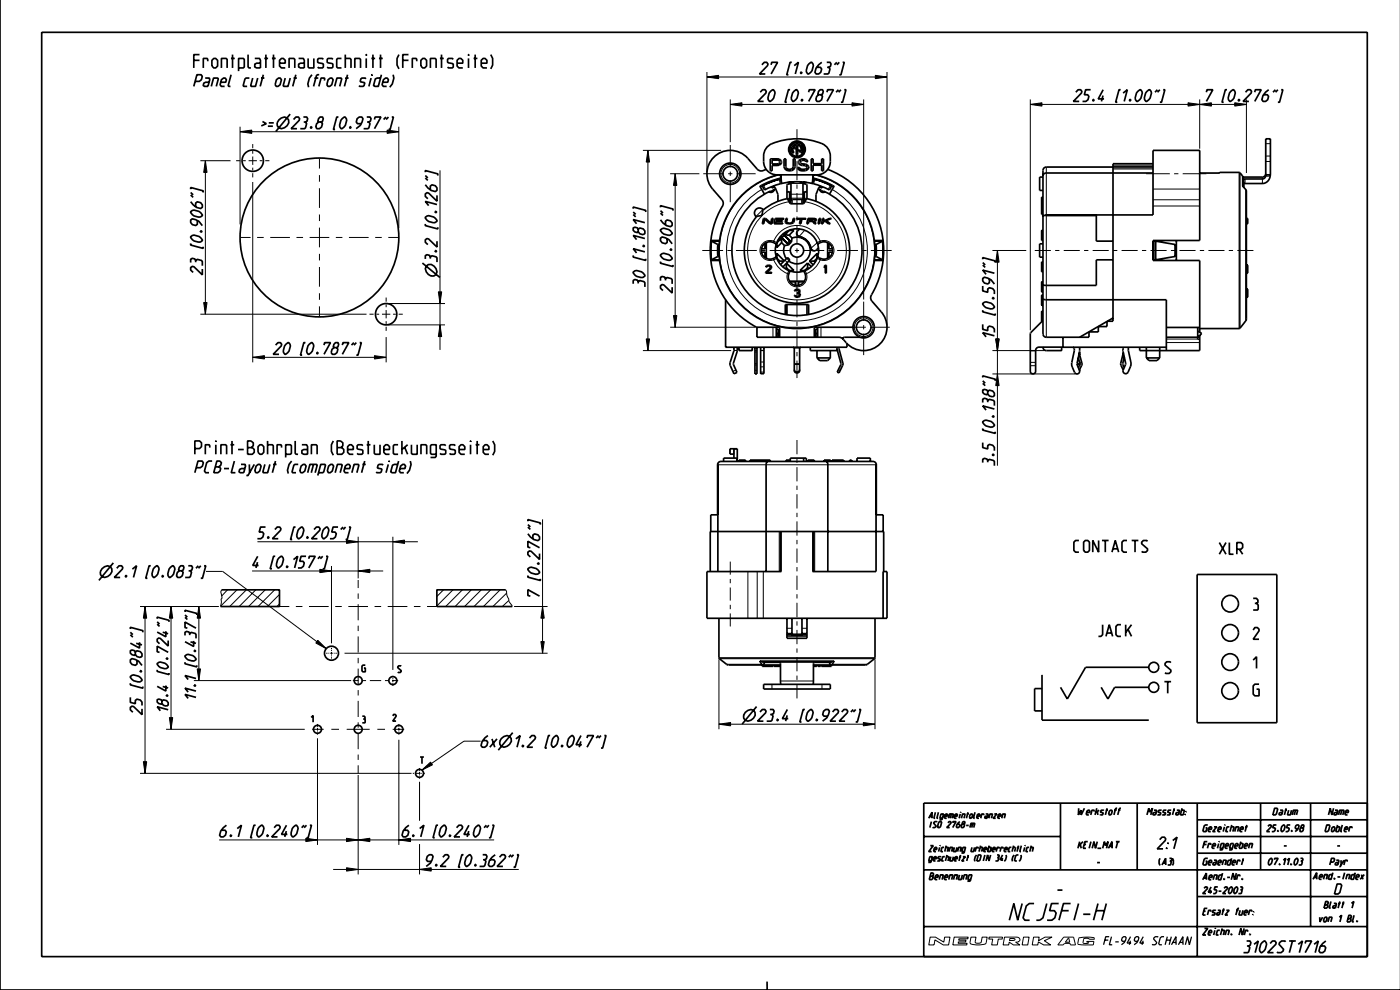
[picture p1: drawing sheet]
<svg xmlns="http://www.w3.org/2000/svg" width="420mm" height="297mm" viewBox="0 0 420 297" stroke-linecap="round" stroke-linejoin="round" font-family="sans-serif">
<g fill="none" stroke="#000" stroke-width=".38">
<path d="M331.3 281.7h1M332.6 280.7h-1l-.7 2.4M333.3 280.7l-.7 2.4h.9M334.4 282.3h1.1M337.3 282.1h-.7l-.3-.4 .2-.6 .4-.4h.5l.3 .4-.2 .6-.3 .7-.9 .7M339 281.9l-.4 1.2M339 280.7l-1 1.9h1.2M341.1 282.1h-.7l-.3-.4 .2-.6 .4-.4h.6l.2 .4-.2 .6-.3 .7-.9 .7M342.8 281.9l-.3 1.2M342.8 280.7l-1 1.9h1.2M347.3 280.9l-.8-.2-.5 .4-.1 .3 1 1-.1 .4-.5 .3-.8-.1M349 280.7h-.6l-.5 .4-.4 1.7 .2 .3h.7"/>
<path d="M349.8 281.7h1.2M350 280.7l-.6 2.4M351.2 280.7l-.6 2.4M351.3 283.1l1.3-2.4 .1 2.4M351.7 282.4h.9M353.4 283.1l1.3-2.4v2.4M353.8 282.4h.9M357.3 280.7l-.6 2.4-.6-2.4-.7 2.4"/>
</g>
<g fill="none" stroke="#000" stroke-width=".51">
<path d="M0 0v296.7h419.9M12.5 9.7h397.5v277h-397.5zM228.5 19.4l.7-.7h.7l.4 .5-.1 .5-2.5 2.5h1.8M231.2 19.4l.2-.7h1.8l-2 3.5M237.4 18.7h-.5l-1 3.7h.5M238.2 19.7l1.2-1-.9 3.5M242.5 19.2l.7-.5h.2l.4 .5a2.69 2.69 0 0 1-1.3 3h-.3l-.5-1 .5-1.5zM246.4 18.7l-.9 .7-.8 1-.3 1.3 .3 .5h.8l.6-.5 .3-1-.4-.5h-1.1M247.9 18.7h1l.3 .5-.2 .7-.5 .3M250.9 18.7l-.7 .7M251.7 18.7l-.7 .7M252.7 18.7h.5l-1 3.7h-.5"/>
<path d="M58.5 24.4h1.3l.6-.5 .3-1-.4-.5h-1.3l-.9 3.5M61.5 23.4h1.3l.1 .5-.5 2h-1l-.5-.3 .2-.7 .6-.3h1M63.4 25.9l.6-2.5h1.3l.2 .2-.6 2.3M66.2 24.6h1.5l.2-.7-.4-.5h-.5l-.6 .5-.4 1.5 .4 .5h1M69.3 22.4l-.9 3.2 .2 .3h.5M74.8 23.4h-1l-.3 .2-.6 2 .2 .3h1M75.8 23.4l-.6 2.2 .2 .3h1.2l.7-2.5M78.3 23.4h1M78.7 36.4l1.2 .7-1.6 .6M79 22.4l-1 3.5M80.3 37.8h1.5M80.6 36.8h1.5"/>
<path d="M82.9 23.9l.6-.5h.5l.4 .5-.4 1.5-.6 .5h-.5l-.4-.5zM83.6 35.9l.8-.5 .9-.3 .8 .3 .4 .5a2.14 2.14 0 0 1-2.9 2.4l-.4-.6-.1-.9zM85.5 23.4l-.6 2.2 .2 .3h1.3l.6-2.5M87 34.2l-4.3 5.2M88 23.4h1M88 35.8l.7-.7h.8l.3 .5-.1 .5-2.4 2.5h1.7M88.7 22.4l-.9 3.5M91 35.1h1l.3 .5-.2 .7-.5 .3M91.1 36.6h.5l.3 .5-.3 1.2-.3 .3h-1.3M93.3 38l.2 .2-.3 .2zM93.5 22.4l-.7 1-.5 1.7 .2 1M94.3 23.4h1.1"/>
<path d="M95.6 36.6l-.3-.3 .2-.7 .5-.5h.7l.2 .5-.2 .7-.4 .3 .4 .5-.3 1-.6 .5h-.8l-.3-.5 .2-1 .7-.5h.7M95.7 22.4l-.8 .2-.9 3.3M97.2 24.1l.1-.7h-1l-.7 2.5M98.4 23.9l.6-.5h.5l.4 .5-.4 1.5-.6 .5h-.5l-.4-.5zM100.4 25.9l.6-2.5h1.3l.2 .2-.6 2.3M101.5 35.1h-.5l-1 3.7h.5M102.6 35.6l.6-.5h.3l.3 .5a2.7 2.7 0 0 1-1.3 3h-.2l-.4-.5-.1-.5 .4-1.5zM103.5 23.4h1M104.2 22.4l-.9 3.5M105 38l.2 .2-.3 .2zM108.3 37.1h-1.1l-.4-.5 .3-1 .6-.5h.8l.3 .5-.7 2-1.3 1M109.7 23.6l-.2-.2h-1l-.3 .2-.2 .8 1.4 .5-.2 .7-.3 .3h-1l-.2-.3"/>
<path d="M110 35.1h1l.3 .5-.2 .7-.5 .3M110.1 36.6h.5l.3 .5-.3 1.2-.3 .3h-1.3M111.3 23.4l-.7 2.5M111.5 22.4v.2zM112.3 35.8l.2-.7h1.7l-1.9 3.5M114.4 22.4l-1 3.5h-1l-.4-.3 .5-2 .6-.2h1M114.8 24.6h1.5l.2-.7-.4-.5h-.5l-.6 .5-.4 1.5 .3 .5h1M115.7 35.1l-.7 .7M116.5 35.1l-.7 .7M117.5 35.1h.5l-1 3.7h-.5M117.9 22.4l.2 1-.5 1.7-.7 1M228 27.6l.7-.7h.7l.4 .5-.1 .5-2.5 2.5h1.8"/>
<path d="M231 27.4l.7-.5h.2l.4 .5a2.7 2.7 0 0 1-1.3 3h-.3l-.5-1 .5-1.5zM236.9 26.9h-.5l-1 3.7h.5M238 27.4l.7-.5h.2l.4 .5a2.7 2.7 0 0 1-1.3 3h-.3l-.3-.5-.2-.5 .5-1.5zM240.2 21.6l.2 .2-.3 .2zM240.5 29.8l.2 .3-.3 .1zM242.5 27.6l.2-.7h1.7l-1.9 3.5M245.5 28.4l-.2-.3 .2-.7 .4-.5h.8l.2 .5-.2 .7-.4 .3 .3 .5-.2 1-.7 .5h-.7l-.4-.5 .3-1 .6-.5h.8M248 27.6l.2-.7h1.7l-1.9 3.5M248 20.2h.5l.4 .5-.4 1.2-.3 .3h-1.2M251.4 26.9l-.7 .7M252.2 26.9l-.7 .7M253.2 26.9h.5l-1 3.7h-.5"/>
<path d="M322.6 27.6l.7-.7h.7l.4 .5-.1 .5-2.4 2.5h1.7M327 26.9h-1.5l-.4 1.5h1l.4 .5-.3 1-.6 .5h-1M327.8 29.8l.3 .2-.4 .2zM330.7 28.6l-.4 1.8M330.8 26.9l-1.5 2.7h1.8M336 26.9h-.5l-1 3.7h.5M336.8 27.9l1.2-1-.9 3.5M338.8 29.8l.3 .2-.4 .2zM341.2 27.4l.6-.5h.2l.4 .5a2.69 2.69 0 0 1-1.3 3h-.2l-.4-.5-.1-.5 .4-1.5zM343.9 27.4l.6-.5h.3l.4 .5a2.7 2.7 0 0 1-1.3 3h-.3l-.5-1 .4-1.5zM347 26.9l-.7 .7M347.8 26.9l-.7 .7"/>
<path d="M348.8 26.9h.5l-1 3.7h-.5M361.7 27.6l.2-.7h1.8l-2 3.5M367.9 26.9h-.5l-1 3.7h.5M369 27.4l.7-.5h.2l.4 .5a2.69 2.69 0 0 1-1.3 3h-.3l-.3-.5-.1-.5 .4-1.5zM371.5 29.8l.2 .2-.3 .2zM373.5 27.6l.7-.7h.7l.4 .5-.1 .5-2.5 2.5h1.8M376.2 27.6l.2-.7h1.8l-2 3.5M380.4 26.9l-.9 .7-.8 1-.3 1.3 .3 .5h.8l.6-.5 .3-1-.4-.5h-1.1M382.4 26.9l-.7 .7M383.2 26.9l-.7 .7M384.2 26.9h.5l-1 3.7h-.5M57.2 56.7v-.5l3.7 1v.5"/>
<path d="M57.2 58.4l.7 .7M57.2 57.7l.7 .7M127.5 55.4l.8 .9 1 .8 1.2 .3 .5-.4v-.7l-.5-.6-1-.3-.5 .4v1M127.5 51.6v-.5l3.8 1v.5M127.5 53.4l.8 .7M127.5 52.6l.8 .7M131 58.5v1.8l-2.5-2.4-.5-.2-.5 .4v.8l.8 .7M227.8 55.7l1.4 2.5M229.8 50.8a2.09 2.09 0 0 1-2.7-.1l-2.8-3.2a7 7 0 0 0-9.9-.7 7 7 0 0 0-.7 9.9l3 3.4 .2 .8-.2 .8a26 26 0 0 0 10.3 36.4M230.3 43.8a18.3 18.3 0 0 1 17.3 0 5.9 5.9 0 0 1 .2 7.4 4 4 0 0 1-2.8 1.2h-12a4 4 0 0 1-4-4 4.9 4.9 0 0 1 1.3-4.6zM231 47.6h2.2a1.01 1.01 0 0 1 1.2 1 1.01 1.01 0 0 1-1.2 1h-1.7v1.6h-.5zM231.3 56l.1 .3a.71 .71 0 0 1 1.1 0l.8 2v2"/>
<path d="M231.5 48l2 .1 .3 .6-.5 .4h-1.8zM231.9 55.7l.1 .4M232.2 56.8a1 1 0 0 1-1.6 .7M232.6 56.6l-1.6 .7a19.5 19.5 0 0 0-7.5 29.8 19.5 19.5 0 0 0 30.7 0 19.5 19.5 0 0 0-7.4-29.8l-1.5-.7M233.2 52.4a23.4 23.4 0 0 0-13.4 36 23.4 23.4 0 0 0 38.4 0 23.4 23.4 0 0 0-13.5-36M233.9 53.7a22 22 0 0 0-5.9 2.3M234 53.6l.1-.9-.3-.3 .4 .3 .2 2.3M234 53.6l-3 1-2.4 1.1 .6 1.2 2.7-1.2 2.5-.7M234 53.6l.4 1.4M234.4 55a20.4 20.4 0 0 1 9.2 0M234.4 55h.1M235.1 47.6h.6v2.4a1.17 1.17 0 0 0 1.1 .8 1.17 1.17 0 0 0 1.1-.8v-2.4h.5v2.4a1.72 1.72 0 0 1-1.6 1.2 1.72 1.72 0 0 1-1.7-1.2z"/>
<path d="M236 57.5h.8v3.2M237.1 55l-1.1 .5v4.1M237.1 55h.1M237.2 54.5v.5M237.2 55h-.1M237.2 59.6h3.6M237.2 55v5.9M237.5 43.9h.3l.8 .5-.3 .2-.5-.3v.7l.2 .6-.4 .1a1.67 1.67 0 0 1-.1-1.8zM238 43.4a1.45 1.45 0 0 1 1.9 .1l-.2 .2-.5-.2v2.7l-.2 .2-.2-.2v-2.7l-.7 .3zM238.1 54.5l-1.9 .2M238.3 54.5h-.2M239.5 48.1a1.71 1.71 0 0 1 2.8 .3h-.6a.99 .99 0 0 0-1.7 .3 .97 .97 0 0 0 1.2 .4 1.02 1.02 0 0 1 1.2 .6 1.02 1.02 0 0 1-.4 1.3l-.8 .2a1.61 1.61 0 0 1-2.1-1h.6a1.33 1.33 0 0 0 2.3-.2 1.67 1.67 0 0 0-1.8-.5 .92 .92 0 0 1-.7-1.4z"/>
<path d="M239.6 54.5h.2M239.9 54.5h.1M239.9 54.5h.5M240 43.8a1.14 1.14 0 0 1 .3 1.9l-.9-.6 .2-.2 .6 .3zM240.8 55v5.9M240.8 55l1.2 .5v4.1M240.8 54.5v.5M240.8 54.6l1 .1M242 57.5h-.8v3.2M243.3 47.6h.5v1.5h2.6v-1.5h.5v3.6h-.5v-1.7h-2.6v1.7h-.5zM243.9 53.6l3 1 2.5 1.1-.7 1.2-2.6-1.2-2.5-.7M243.9 53.6l-.3 1.4"/>
<path d="M244 53.7a22 22 0 0 1 6 2.3M244.2 52.4l-.4 .3-.2 2.3M244.2 52.4l-.4 .3 .1 .9M245.8 56.8a1 1 0 0 0 1.6 .7M246 55.7l-.1 .4M246.7 56l-.2 .3a.71 .71 0 0 0-1 0l-.8 2v2M247.2 54.7h.1M248.2 50.8a26.2 26.2 0 0 1 12.9 38.1l.2 1.1 3 3.5a7 7 0 0 1-.7 9.8 7 7 0 0 1-9.9-.6l-.9-1.1 .2-.5h4.9M250.1 55.7l-1.4 2.5M312.3 59.4h.4M312.7 53.1h-1v4h1M312.7 59.1h-.4v5.2h.4"/>
<path d="M345.7 51.8h-32l-.7 .3-.3 .6M345.7 49.1h-12v47.2h-1.8v1.6h-2.6v1.6h-2.8v1.6h-12.8a1 1 0 0 1-1-1v-49a1 1 0 0 1 1-1h20M359.7 51.9l12-.2 .9 1.1v3M372.6 55.7l1.1 1.6v38.5l-2.1 2.7h-11.9M372.9 55.5l-.3 .2M379.5 52.4h1.4M379.5 52.4v-10.8h1.4v10.8M379.5 52.1a1 1 0 0 1-1 1h-5.9M379.6 52.4l-.3 .8-.6 .4-5.7 .1-.1 2.4M380.9 52.4a2.54 2.54 0 0 1-2.4 2.6l-5.6 .1M57.2 72.9v.5l3.7 1v-.5M57.2 70.9l.5-.3a2.69 2.69 0 0 1 3 1.3v.2l-.5 .4a2.69 2.69 0 0 1-3-1.3z"/>
<path d="M57.2 63.4l.5-.3a2.69 2.69 0 0 1 3 1.3v.2l-.5 .4a2.7 2.7 0 0 1-3-1.3zM57.2 60.4l.7 1 1 .8 1.3 .3 .5-.4v-.7l-.5-.7-1-.2-.5 .3v1.1M58.7 78.6v-.5l.5-.4 1.2 .4 .3 .3v1.2M58.7 78.1l-.3-.5-.7-.2-.5 .3v1M59.2 66.1v1.1l-.5 .4-1-.3-.5-.6v-.8l.5-.3 2 .8 1 1.2M60.1 69.2h.2l.2 .3h-.2zM126.7 78.8l5.2 4.4M127.5 67.1v.5l3.8 1v-.5M127.5 65.1l.5-.4a2.69 2.69 0 0 1 3 1.3v.3l-.5 .4a2.69 2.69 0 0 1-3-1.3zM127.8 79.7l.6-.4a2.14 2.14 0 0 1 2.3 3l-.5 .4a2.14 2.14 0 0 1-2.4-3zM129 77.5v-.5l.5-.4 1.3 .4 .2 .3v1.2M129 77l-.2-.5-.8-.2-.5 .3v1"/>
<path d="M130.5 63.4h.2l.2 .3h-.3zM130.5 75.1h.2l.2 .3h-.3zM131 61.3l-3.5-.9 1 1.2M131 72.3v1.7l-2.5-2.4-.5-.1-.5 .4v.7l.8 .7M189.9 76.5v.5l3.7 1v-.5M189.9 62.5v-.5l3.7 1v.5M189.9 64.3l.7 .7M189.9 63.5l.7 .7M191.4 68.7v.7l.5 .7 1 .2 .5-.3v-.8l-.5-.6-1-.3-.5 .4-.3-.4-.7-.2-.5 .2v.7l.5 .5 .7 .2 .3-.3M192.8 73.6h.2l.2 .3h-.2zM193.4 75.5l-3.5-1 1 1.3M193.4 71.5l-3.5-1 1 1.3"/>
<path d="M193.4 66.7l-3.5-.9 1 1.3M198.1 78.4v.5l3.7 1v-.5M198.1 76.4l.5-.4a2.7 2.7 0 0 1 3 1.3v.3l-.5 .3a2.69 2.69 0 0 1-3-1.3zM198.1 68.9l.5-.4a2.69 2.69 0 0 1 3 1.3v.3l-.5 .3a2.69 2.69 0 0 1-3-1.3zM198.1 65.9l.7 .9 1 .8 1.3 .3 .5-.3v-.8l-.5-.6-1-.3-.5 .4v1.1M198.1 62.1v-.5l3.7 1v.5M198.1 63.9l.7 .7M198.1 63.1l.7 .7M200.1 71.6v1.1l-.5 .3-1-.2-.5-.7v-.7l.5-.4 2 .8 1 1.3M201 74.7l.2-.1 .2 .3-.3 .1zM213.2 78.1h2.6M213.2 72.1h2.6"/>
<path d="M213.3 72.3l-.1 2.8 .1 2.8M213.3 72.3l1.9 1M213.3 77.9h2.5M213.3 72.3h2.5M215.1 77.9l.1 .2M215.2 72.1l-.1 .2M215.2 73.3v3.6M215.2 76.9l-1.9 1M215.2 76.9h.5M215.2 73.3h.4M226.9 64.9l.6-.2a.82 .82 0 0 0 1.1-.9l.2-.7a14.5 14.5 0 0 1 7.3-3.6l.9 1.6h4l.9-1.6a15.8 15.8 0 0 1 11.9 21.1 15.8 15.8 0 0 1-22.7 8.1 15.8 15.8 0 0 1-4.2-23.8zM228.3 75.6h1.1v1.6"/>
<path d="M228.9 62.9a1.51 1.51 0 0 0-2.2-.1 1.51 1.51 0 0 0 .1 2.2M228.9 65.5h.7l1.5 1.3 .3-1.3h.5l-.4 1.6h-.6l-1.6-1.4-.3 1.4h-.4zM229.4 72.9v1.7h-1.1M229.4 74l.4 .4M229.6 72.8l.2 .1M229.8 72.7v4.7M229.9 79.6a.81 .81 0 0 1 1-.1 .81 .81 0 0 1 .3 1l-1.2 1.1h1.4v.3h-1.8v-.3l1.4-1.3a.57 .57 0 0 0-.4-.7 .57 .57 0 0 0-.7 .4h-.3zM232.4 65.5h2.7l-.1 .2h-2.2l-.1 .4h1.9v.2h-1.9l-.1 .6h2.2l-.1 .2h-2.6zM232.6 73.8l.4 .3M233 72.7l-.5 .3a2.65 2.65 0 0 0-3.5 .3 2.65 2.65 0 0 0 0 3.6 2.65 2.65 0 0 0 3.5 .3l.5 .2M233 72.7v1.4M233 76v1.4"/>
<path d="M233 76l-.4 .3M233 77.4l.8 .8M233 76l2.2 2.2M233.5 71.6l.3 .3M233.7 71.2l.7 .7M233.8 71.9l-.8 .8M233.8 78.2l-.3 .4M233.8 78.2h1.3M233.8 71.9h.6M234 70.9l2.5 2.5M234 79.3l2.2-2.1 .7 .7-2.1 2.1M234.4 72.7l-1.4 1.4"/>
<path d="M234.4 71.9v.8M234.4 72.7l.9 .9M234.8 70.1l2.2 2.3-.7 .7-2.3-2.3M234.8 70.1l2.5 2.5M235.1 69.8l.7 .7M235.3 73.6a4 4 0 0 0 .5 3.9M235.5 69.6l.3 .3M235.7 65.5h.4l-.2 1a1.26 1.26 0 0 0 1.7 0l.3-1h.4l-.2 1a1.87 1.87 0 0 1-2.7 0zM235.8 69.9v.6M235.8 79v1.2M235.8 70.5h.8M235.9 78.9l2.2 2.2"/>
<path d="M236.5 73.4l-1.2 .2M236.6 69v.1M236.6 69.1l-.8 .8M236.6 70.5l.9 .8M236.6 69.1h1.5M237.3 72.6l-.8 .8M237.5 71.3l-.2 1.3M237.5 71.3a4 4 0 0 1 5.4 4.3 4 4 0 0 1-6.4 2.6M237.7 68.7l.4 .4M238.1 69.1l-1.5 1.4M238.9 65.5h2.8l-.1 .1h-1.1l-.3 1.5h-.5l.3-1.5h-1.1zM239.1 69.4l-.2 .6 .3 .7a4.9 4.9 0 0 1 4.1 4.1l.6 .4 .8-.2"/>
<path d="M239.2 69.2h-.1M239.8 68.6l-.6 .6M242.2 78.8v1.4M242.2 78.8l1.1 1.1M242.2 78.8l-2.3 2.3M242.3 65.5l2.4 .1 .2 .4-.7 .3 .5 .8h-.5l-.4-.7h-1.3l-.1 .7h-.5zM242.7 65.6h1.4l.4 .2-.3 .3h-1.6zM242.7 78.2h1.4M242.7 78.2l1.1 1.2M244.1 78.2l.4 .4M245 76v1.4M245 76l-2.3 2.2"/>
<path d="M245 77.4l-.9 .8M245 77.4h.1M245 76l.3 .3M245 72.7l.4 .3a2.65 2.65 0 0 1 3.6 .3 2.65 2.65 0 0 1 0 3.6 2.65 2.65 0 0 1-3.6 .3l-.4 .2M245.4 74.3l-.6 .6M245.6 65.5h.5l-.4 1.6h-.4zM246.7 65.5h.4l-.2 .7 1.8-.7h.6l-1.5 .6 1.2 1h-.6l-1-.8-.5 .2-.1 .6h-.5zM247.5 79.5h.3v2.4h-.3v-2l-.3 .3zM248.2 72.7v4.7M248.6 72.9v1.7h1M249.6 75.6h-1v1.6M262.2 78.1h2.6"/>
<path d="M262.2 72.1h2.6M262.2 72.3h2.4M262.2 77.9h2.4M262.3 76.9h.4M262.3 73.3h.4M262.7 73.3v3.6M262.7 76.9l1.9 1M262.8 72.1v.2M262.8 77.9v.2M264.6 72.3l.2 2.8-.2 2.8M264.6 72.3l-1.9 1M294.7 77.7v-.5l3.7 1v.5"/>
<path d="M294.7 79.4l.7 .7M294.7 78.7l.7 .7M312.3 71.7h.4M312.3 70.3h.4M312.3 70.2h.4M312.3 69.9h.4M312.3 69.8h.4M312.3 69.5h.4M312.3 69.3h.4M312.3 69.1h.4M312.3 62.1h.4M312.7 69.1h-.4v3h.4"/>
<path d="M312.7 73.1h-1v4h1M312.7 78.5h-.4v3h.4M313.5 64.5l-.8 .4M313.5 64.5l32.2-.1v-19.3h14v27h-14v6h14v21.5M313.5 64.5l15.2 .1v7.7h5M333.7 77.9h-5v7.6h-15l-1.4-.2M345.7 77.9h.8M345.7 72.3h.8M345.9 72.3v5.6M346.5 72.3l5.8 1v3.6l-5.8 1M346.5 72.3v5.6M346.7 72.1v.2"/>
<path d="M346.7 77.8v.3M352.7 72.1v6M373.7 79.5h.4v2.4h-.4M373.7 65.5h.4v1.6h-.4M373.7 79.8h.4M373.7 79.6h.4M373.7 79.5h.4M60.7 80.6v1.8l-2.5-2.4-.5-.2-.5 .4v.7l.7 .7M189.9 81.5l.5-.3a2.69 2.69 0 0 1 3 1.3v.2l-.5 .4a2.69 2.69 0 0 1-3-1.3zM191.4 84.9v-.5l.5-.3 1.2 .3 .3 .3v1.3M191.4 84.4l-.3-.4-.7-.2-.5 .2v1M199.6 84v-.5l.5-.3 1.2 .3 .3 .3v1.3"/>
<path d="M199.6 83.5l-.3-.5-.7-.2-.5 .3v1M201.6 86.1v1.7l-2.5-2.4-.5-.1-.5 .3v.8l.7 .7M217.6 89.8v14.3h36.4v-1.1M232.8 99.9h.6M232.8 98.7h.6v2.4M232.8 98.1v3M233.4 99.7h.4M233.5 99.7v1.4M235.5 94.2v-2.9h7v2.9M235.8 80.2l.8 .9M235.8 80.2l-.3 .3M236 91.3v3"/>
<path d="M236.5 81.1a.8 .8 0 0 1 0 1.2 2.62 2.62 0 0 0 3 3.2 2.62 2.62 0 0 0 1.7-4l.2-.4M236.6 81.1h1.5M236.6 81.1h.1M236.7 84.3h4.5M236.9 84.5h1.6v1M238.1 81.1l-.4 .3M238.5 86.8a.75 .75 0 0 1 1.1-.1 .75 .75 0 0 1 0 1.1 .64 .64 0 0 1 .4 .8 .64 .64 0 0 1-.7 .5l-.8-.2-.3-.4h.2a.64 .64 0 0 0 .8 .3 .64 .64 0 0 0 .4-.7l-.6-.2v-.2l.6-.2a.57 .57 0 0 0-.4-.7 .57 .57 0 0 0-.7 .4h-.3zM239.9 81.1h1.4M239.9 81.1l.4 .3M241.1 84.5h-1.6v1M241.3 81.1h.1M242 91.3v3"/>
<path d="M242.2 80.2l.3 .3M242.2 80.2l-.9 .9M244.2 99.7h.4M244.5 99.7v1.4M244.6 99.9h.6M245.2 98.7h-.6v2.4M245.2 98.1v3M255.8 98.1h-11.6v3M294.7 92.9v.5l3.7 1v-.5M294.7 90.9l.5-.3a2.69 2.69 0 0 1 3 1.3v.2l-.5 .4a2.7 2.7 0 0 1-3-1.3zM294.7 85.7v1.5l1.5 .4v-1l.5-.4 1 .3 .5 .6v1M294.7 97.2v1.5l1.5 .4v-1l.5-.4 1 .3 .5 .6v1"/>
<path d="M296.7 83.6v1.1l-.5 .4-1-.3-.5-.6v-.8l.5-.3 1 .2 1 .6 1 1.2M297.6 89.2h.2l.2 .3h-.2zM298.2 81.9l-3.5-1 1 1.3M312.3 88.5h.4M312.3 87.3h.4M312.3 91.4h.4M312.3 91.3h.4M312.3 91h.4M312.3 90.8h.4M312.3 90.4h.4M312.3 90.2h.4M312.3 89.9h.4"/>
<path d="M312.3 89.8h.4M312.3 89.7h.4M312.3 89.6h.4M312.3 89.4h.4M312.3 89.2h.4M312.3 89h.4M312.3 88.7h.4M312.3 87.4h.4M312.3 87.1h.4M312.3 87h.4M312.3 86.8h.4M312.3 86.5h.4"/>
<path d="M312.3 86.3h.4M312.3 86.1h.4M312.3 85.9h.4M312.3 85.7h.4M312.3 85.6h.4M312.3 85.2h.4M312.3 84.9h.4M312.3 84.7h.4M312.3 84.5h.4M312.7 96.1l-3.7 3.7-.1 11.5a.8 .8 0 0 0 .8 .7 .8 .8 0 0 0 .8-.7v-6.3a1 1 0 0 1 1-1l38.2 .1M312.7 89.5l1 .3h36v15.3M312.7 84.5h-.4v3h.4"/>
<path d="M312.7 88.5h-.4v3h.4M312.7 93.3h-.4v3h.2M326.7 99.3v.2M331.6 96.5h.3M333.7 95.3l-10 5.8M349.7 98.1h10M359.1 99.2l1.2 .7-1.2 1.2M359.1 98.1v3.6M373.7 86.7h.4v2.4h-.4M373.7 88.8h.4M373.7 88.5h.4M373.7 87.9h.4"/>
<path d="M373.7 87.7h.4M373.7 87.2h.4M373.7 81.6h.4M373.7 80h.4M373.7 89h.4M373.7 88.9h.4M373.7 88.7h.4M373.7 88.3h.4M373.7 88.1h.4M373.7 88h.4M373.7 87.6h.4M373.7 87.5h.4"/>
<path d="M373.7 87.3h.4M373.7 87h.4M373.7 86.8h.4M373.7 86.7h.4M373.7 80.3h.4M373.7 80.1h.4M82.6 103.4l.8-.7h.7l.4 .5-.2 .5-2.4 2.5h1.8M85.7 103.2l.7-.5h.2l.4 .5a2.69 2.69 0 0 1-1.3 3h-.3l-.5-1 .4-1.5zM91.6 102.7h-.5l-1 3.7h.5M92.7 103.2l.7-.5h.2l.4 .5a2.69 2.69 0 0 1-1.3 3h-.3l-.4-.5-.1-.5 .4-1.5zM95.2 105.6l.1 .2-.3 .2zM97.1 103.4l.3-.7h1.7l-1.9 3.5"/>
<path d="M100.2 104.2l-.3-.3 .2-.7 .5-.5h.8l.1 .5-.2 .7-.4 .3 .4 .5-.3 1-.6 .5h-.7l-.4-.5 .3-1 .6-.5h.7M102.6 103.4l.3-.7h1.7l-1.9 3.5M106.1 102.7l-.7 .7M106.9 102.7l-.8 .7M107.9 102.7h.5l-1.1 3.7h-.5M220.1 104.1v1.1l-1.2 3.8 1.2 3 .9-.4-1.1-2.6 1.1-3.5 .1-1.4M221.6 104.1v1h4v-1M226.4 104.1v8h.6v-8M228.1 104.1v7.9h1v-7.9M233.8 101.1v-3h-6.8v3h24.6l1.2 .5M237.8 104.1l.4 .3M238.2 110.8a.8 .8 0 0 0 .8 .7 .8 .8 0 0 0 .8-.7"/>
<path d="M238.2 104.1v6.9a.8 .8 0 0 0 .8 .8 .8 .8 0 0 0 .8-.8v-6.9M240.2 104.1l-.4 .3M243 104.1v1h8v-1M245 107.3l.8 .8h2.4l.8-.8M245 107.3h4M245 105.1v2.2M249 105.1v2.2M251.6 104.1l1.2 5-1.2 2.7-.6-.3 1.2-2.5-1.2-4.3M294.7 113.1v-.5l3.7 1v.5M294.7 114.9l.7 .7M294.7 114.1l.7 .7M296.2 117.3v.7l.5 .7 1 .2 .5-.3v-.8l-.5-.6-1-.3-.5 .4-.3-.4-.7-.2-.5 .2v.7l.5 .5 .7 .2 .3-.3"/>
<path d="M298.2 100.6l-3.5-.9 1 1.3M312.7 104v.1M318.3 104v1.1h-4.6a1 1 0 0 1-1-1M318.7 101.1v3M321.7 104.1l.4 .2v.8l-.8 4 .9 2.5a.8 .8 0 0 0 1.1 .4 .8 .8 0 0 0 .4-1l-.8-1.9 .8-3.6v-1.4M323.3 107.2l.5 1.9-.5 1.1M323.6 105.9l.8 3.2-.7 1.8M323.7 105.5v.9M323.7 108.6v.8M323.7 110.7v.3M323.7 111v.2M336.6 104.1l.9 4.9-.7 1.9"/>
<path d="M336.9 105.7l-.9 3.4 .8 1.8M337.1 107l-.5 2.1 .5 1M338.3 104.1v.9l.8 4-.8 2.5a.8 .8 0 0 1-1.1 .4 .8 .8 0 0 1-.4-1M343.7 107.3l.8 .8h2.4l.8-.8M343.7 107.3h4M343.7 104.1v3.2M347.7 104.1v3.2M349.7 101.1h10M359.7 100.5v4.6h-18v-1M63.6 138.2h-1l-.6 .5-.7 2.5 .4 .5h1M64.6 139.9h1l.6-.5 .2-.7-.6-.5h-.8l-.9 3.5h1.2l.7-.5 .2-.8-.4-.5h-.2M70.3 138.2l-1 3.5h1.3"/>
<path d="M72.3 139.2h1.2l.1 .5-.5 2h-1l-.4-.3 .2-.7 .5-.3h1M74.8 139.2v2.5M76.3 139.2l-1.9 3.3h-.5M76.8 139.7l.6-.5h.5l.4 .5-.4 1.5-.6 .5h-.5l-.4-.5zM79.4 139.2l-.6 2.2 .2 .3h1.3l.6-2.5M81.9 139.2h1M82.6 138.2l-.9 3.5M87.4 138.2l-.7 1-.5 1.7 .2 1M89.4 139.2h-1l-.3 .2-.5 2 .2 .3h1M90.3 139.7l.6-.5h.5l.4 .5-.4 1.5-.6 .5h-.5l-.4-.5zM94 139.2l-.7 2.5M98.5 139.7l.7-.5h.5l.3 .5-.4 1.5-.6 .5h-.5l-.4-.5z"/>
<path d="M108.7 139.2h1M109.4 138.2l-1 3.5M114.9 139.4l-.2-.2h-1l-.3 .2-.2 .8 1.3 .5-.2 .7-.3 .3h-1l-.2-.3M116.4 139.2l-.6 2.5M116.7 138.2l-.1 .2zM119.5 138.2l-.9 3.5h-1l-.4-.3 .5-2 .6-.2h1M123 138.2l.3 1-.5 1.7-.8 1M215.2 139l.1 32.3M217 138.3v-1h4v1M220.1 134.5v2.8M220.1 136.1h-1.2v-1.6h2.2v3.8M221.6 138.3v-.4h2v.4"/>
<path d="M221.8 137.9v.4M222 137.9v.4M222.3 137.9v.4M222.5 137.9v.4M222.9 137.9v.4M223.1 137.9v.4M223.3 137.9v.4M223.4 137.9v.4M224.9 138.3v-.4h6.1v.4M226.8 137.9v.4M227 137.9v.4M228.3 137.9v.4"/>
<path d="M228.7 137.9v.4M228.8 137.9v.4M229 137.9v.4M229.1 137.9v.4M229.2 137.9v.4M229.3 137.9v.4M229.5 137.9v.4M229.7 137.9v.4M229.9 137.9v.4M230.2 137.9v.4M230.2 138.3l-.3 .3-.2 .7v32M230.4 137.9v.4"/>
<path d="M230.6 137.9v.4M230.8 137.9v.4M236 137.9v.4M237 137.9h-1.3v.4M237 138.3v-1h4.8v1M241 137.3v1M242.2 138.3v-.4h1.9v.4M242.3 137.9v.4M242.4 137.9v.4M242.5 137.9v.4M242.7 137.9v.4M242.9 137.9v.4"/>
<path d="M243.2 137.9v.4M243.3 137.9v.4M243.7 137.9v.4M243.9 137.9v.4M244.1 137.9v.4M247.1 138.3v-.4h2v.4M247.4 137.9v.4M247.7 138.3l.4 .3 .1 .7v32M248.6 137.9v.4M249.5 138.3v-.4h3.5v.4M249.5 137.9v.4M249.7 137.9v.4"/>
<path d="M249.9 137.9v.4M250.2 137.9v.4M251.4 137.9v.4M251.5 137.9v.4M251.8 137.9v.4M254.8 138.3v-.4h.6v.4M255.1 137.9v.4M257 138.3v-1h4v1M262.7 139v32.3h-19M294.7 128.4v.5l3.7 1v-.5M294.7 126.4l.5-.4a2.69 2.69 0 0 1 3 1.3v.3l-.5 .3a2.7 2.7 0 0 1-3-1.3zM294.7 132.6v1.5l1.5 .4v-1l.5-.3 1 .2 .5 .7v1"/>
<path d="M296.2 120.5v-.5l.5-.3 1.2 .3 .3 .3v1.3M296.2 120l-.3-.4-.7-.2-.5 .2v1M296.2 138.5v-.5l.5-.3 1.2 .3 .3 .3v1.3M296.2 138l-.3-.4-.7-.2-.5 .2v1M297.6 124.7h.2l.2 .2-.2 .1zM297.6 136.2h.2l.2 .2-.2 .1zM298.2 122.6l-3.5-1 1 1.3M58.8 140.2h1.3l.6-.5 .3-1-.4-.5h-1.2l-1 3.5M67.2 140.4h1.5M79.6 157.9h-1.5l-.4 1.5h1l.4 .5-.3 1-.6 .5h-1M82.4 158.7l.7-.8h.8l.3 .5-.1 .5-2.4 2.5h1.7M88.6 157.9h-.5l-1 3.8h.5"/>
<path d="M89.7 158.4l.7-.5h.2l.4 .5a2.69 2.69 0 0 1-1.3 3h-.3l-.3-.5-.1-.5 .4-1.5zM92.3 141.7l.6-2.5h2l.2 .2-.6 2.3M94.2 158.7l.7-.8h.7l.4 .5-.1 .5-2.5 2.5h1.8M95.5 141.7h1.3l.3-.3 .5-2-.2-.2h-1.2l-.9 3.3M97.2 158.4l.7-.5h.2l.4 .5a2.69 2.69 0 0 1-1.3 3h-.3l-.4-1 .4-1.5zM100.5 141.7l.7-2.5h1.2l.2 .2-.6 2.3M101.4 157.9h-1.5l-.4 1.5h1l.3 .5-.2 1-.7 .5h-1M102.9 157.9l-.7 .8M103.3 140.4h1.5l.2-.7-.3-.5h-.5l-.7 .5-.4 1.5 .4 .5h1M103.6 157.9l-.7 .8M104.6 157.9h.5l-1 3.8h-.5M105.5 141.7l.7-2.5h1.2l.2 .2-.6 2.3"/>
<path d="M119.9 140.4h1.5l.2-.7-.3-.5h-.5l-.7 .5-.4 1.5 .4 .5h1M158.3 160l.7 .9 1 .8 1.3 .3 .5-.4v-.7l-.5-.6-1-.3-.5 .4v1M158.3 156.2v-.5l3.7 1v.5M158.3 158l.7 .7M158.3 157.2l.7 .7M213.1 159.3v-5h2.1v-15a1 1 0 0 1 1-1h45.6a1 1 0 0 1 1 1v15h2v5M234 159.3v12M244 159.3v12M30.6 170.4l.7-.6 1-.2 .8 .2 .4 .6a2.14 2.14 0 0 1-2.9 2.4l-.5-.6v-.9zM34 168.7l-4.3 5.2M35 170.3l.7-.7h.8l.3 .5-.1 .5-2.4 2.5h1.7M37.8 172.5l.1 .2-.3 .2z"/>
<path d="M39.7 170.6l1.3-1-1 3.5M45.2 169.6h-.5l-1 3.7h.5M46.3 170.1l.7-.5h.2l.4 .5a2.69 2.69 0 0 1-1.3 3h-.3l-.3-.5-.2-.5 .4-1.5zM48.8 172.5l.1 .2-.3 .2zM51.1 170.1l.6-.5h.3l.3 .5a2.69 2.69 0 0 1-1.3 3h-.2l-.5-1 .4-1.5zM53.8 171.1l-.3-.3 .2-.7 .5-.5h.8l.2 .5-.2 .7-.4 .3 .3 .5-.2 1-.7 .5h-.7l-.4-.5 .3-1 .6-.5h.8M56.5 169.6h1l.2 .5-.2 .7-.4 .3M56.6 171.1h.5l.3 .5-.3 1.2-.3 .3h-1.3M59.5 169.6l-.7 .7M60.2 169.6l-.7 .7M61.2 169.6h.5l-1 3.7h-.5M66.4 176.8h17.4v5h-17.7"/>
<path d="M77.2 168.5l-.4 1.7M77.3 166.7l-1.5 2.8h1.7M80.4 160.9l.2 .2-.3 .2zM82.5 166.7h-.5l-1 3.8h.5M83.6 167.2l.7-.5h.2l.4 .5a2.69 2.69 0 0 1-1.3 3h-.3l-.4-1 .4-1.5zM86.1 169.6l.2 .3-.3 .1zM88 167.7l1.3-1-1 3.5M91.8 166.7h-1.5l-.4 1.5h1l.3 .5-.2 1-.7 .5h-1M92.2 160.9l.2 .2-.3 .2zM92.6 167.5l.2-.8h1.7l-1.9 3.5M96 166.7l-.7 .8M96.8 166.7l-.7 .8"/>
<path d="M97.8 166.7h.5l-1 3.8h-.5M151.6 176.8h-20.6v5h22.6M158.3 172.5v.5l3.7 1v-.5M158.3 170.5l.5-.4a2.69 2.69 0 0 1 3 1.3v.2l-.5 .4a2.7 2.7 0 0 1-3-1.3zM161.2 168.7h.3l.1 .3h-.2zM161.8 165.9v1.7l-2.5-2.4-.5-.1-.5 .4v.7l.7 .7M161.8 164.1l-3.5-1.9v1.8l.7 .2M161.8 178.6l-3.5-1.9v1.8l.7 .2M213 171.3v-12h52v12M234.3 171.3h-22.3v14h54v-14h-1.2v14M323.5 162h-1l-.5 .5v2.5l.5 .5h1M324.9 162.5l.5-.5h.8l.5 .5v2.5l-.5 .5h-.8l-.5-.5z"/>
<path d="M329.4 162v3.5l-1.7-3.5v3.5M330.4 162h2M331.4 162v3.5M333.4 165.5l1-3.5 1 3.5M333.8 164.5h1.3M337.9 162h-1l-.5 .5v2.5l.5 .5h1M339.3 162h2.1M340.3 162v3.5M344.1 162.2l-.2-.2h-1.1l-.5 .5v.5l1.8 1.5v.5l-.5 .5h-1l-.3-.3M359 172.2h23.9v44.4h-23.9zM365.6 162.6l2 3.5M367.6 162.6l-2 3.5"/>
<path d="M368.6 162.6v3.5h1.3M370.9 164.6h1.2l.5-.5v-1l-.5-.5h-1.2v3.5M371.6 164.6l1 1.5M375.8 179.3h1l.4 .5v.8l-.4 .2M39.1 188.5v-.5l3.7 1v.5M39.1 190.2l.7 .7M39.1 189.5l.7 .7M40.6 195.4v.7l.5 .7 1 .2 .5-.3v-.8l-.5-.6-1-.3-.5 .4-.3-.4-.7-.2-.5 .2v.7l.5 .5 .7 .2 .3-.3M40.8 192.8l1.8 .5M41.1 197.9v1.1l-.5 .4-1-.3-.5-.6v-.8l.5-.3 1 .2 1 .6 1 1.2M41.8 192.5v1.7l-2.7-1.5M47.1 198.9l.5-.4a2.54 2.54 0 0 1 2.8 1.2l-.4 .6a2.54 2.54 0 0 1-2.9-1.2z"/>
<path d="M47.1 185.4v-.5l3.6 1v.5M47.1 187.1l.7 .6M47.1 186.4l.7 .6M48.8 189.5l1.6 .4M49.7 189.2v1.6l-2.6-1.4M49.9 197.2l.4 .3zM50.4 195.5l-3.3-1.8v1.6l.7 .2M50.4 192v1.6l-2.3-2.3-.5-.1-.5 .3v.8l.7 .6M55.5 198.4v.5l3.5 1v-.5M55.5 196.6l.4-.4a2.54 2.54 0 0 1 2.9 1.2l-.5 .6a2.54 2.54 0 0 1-2.8-1.2zM55.5 183.4v-.5l3.5 .9v.5M55.5 185l.7 .7"/>
<path d="M55.5 184.3l.7 .7M56.9 190.3v-.4l.5-.4 1.1 .3 .3 .3v1.2M56.9 189.9l-.2-.5-.8-.2-.4 .3v.9M57.1 192.4l1.7 .4M58.1 192.1v1.6l-2.6-1.4M58.2 194.9l.4 .3zM58.8 188.2l-3.3-1.8v1.7l.7 .2M109.5 199.3h-.7l-.3 .3v1.5l.3 .2h.7v-1.1h-.4M120.3 199.7l-.7-.2-.3 .3v.3l1 .9-.3 .5-.7-.1M215.6 185.3v11.8l2.3 2 .6 .2M218.6 199.3h10v.4h3.3v-.4M228.6 198.2l.3 .3h4.7l.4 .2 .1 6.4"/>
<path d="M228.7 199.3l-.9-1.2h22.3l-.9 1.2M228.7 199.3h5.3M228.9 199.3v.4M229.2 198.5l-.2 .6-.3 .2M229.6 199.3v.4M231.1 199.3v.4M231.4 199.3v.4M232.1 199.3v.4h1.9M232.4 199.3v.4M236 185.3v6h6v-6M236 190.3h1.6M236 189.9h1.5"/>
<path d="M237.5 185.3v4.7l.4 .4h2.2l.3-.2 .1-4.9M237.5 189.7l.3 .4h2.3M240.1 190.1h.1M240.3 190.3h1.7M240.5 189.7l-.4 .4M240.5 189.9h1.5M243.9 199.3h5.3M244 199.3v.4M244.4 199.3v.4M244.7 199.3v.4M244.8 199.3v.4M244.9 199.3v.4h-1"/>
<path d="M245.3 199.3v.4h.8v-.4M245.6 199.3v.4M246.7 199.3v.4M247.1 199.3v.4M248.7 199.3v.4M248.7 198.5l.2 .6 .3 .2M249.4 198.2l-.3 .3h-4.8l-.3 .2-.2 6.3M262.4 185.3l-.2 12.1-2.5 1.9h-10.4v.4h-3v-.4M330.6 187.2v3l-.5 .5h-.7M331.6 190.7l1-3.5 1 3.5M332 189.7h1.3M336.1 187.2h-1l-.5 .5v2.5l.5 .5h1"/>
<path d="M337.6 187.2v3.5M338.3 188.7l1 2M339.3 187.2l-1.7 2.3M344.5 200h-19l-5.5 9.5-2-3.5M351.1 198.6l-.3-.3h-1l-.5 .5v.5l1.8 1.5v.5l-.5 .5h-1l-.3-.2M375.8 197.8l1-1v3.5M375.8 188.8l.5-.7h.7l.5 .5v.5l-1.7 2.5h1.7M376.3 180.8h.5l.5 .5v1.3l-.3 .2h-1.2M39.1 204.7v.5l3.7 1v-.5M39.1 202.7l.5-.3a2.69 2.69 0 0 1 3 1.3v.2l-.5 .4a2.69 2.69 0 0 1-3-1.3zM39.1 209v1.5l1.5 .4v-1l.5-.4 1 .3 .5 .6v1M42 201h.2l.2 .3h-.2z"/>
<path d="M42.6 212.4v1.8l-2.5-2.4-.5-.2-.5 .4v.7l.7 .7M47.1 200.7v.5l3.6 1v-.5M48.5 210.1v.7l.5 .6 1 .2 .4-.3v-.7l-.4-.6-1-.3-.5 .4-.2-.4-.7-.2-.5 .2v.7l.5 .4 .7 .2 .2-.2M48.8 205.7l1.6 .5M49.7 205.4v1.7l-2.6-1.4M49.9 208.3l.4 .3zM50.4 212.7l-3.3-.9 1 1.2M58.2 205.3l.4 .3zM58.8 209l-3.3-.9 .9 1.2M58.8 207.1l-3.3-.9 .9 1.2M58.8 203.3l-3.3-.9 .9 1.2M93.3 215l.6-.6v2"/>
<path d="M108.6 214.6h.6l.3 .3v.4l-.3 .2M108.9 215.5l.6 .3v.7l-.9 .1M117.8 214.5l.3-.4h.4l.3 .3-1 1.7h1M153.7 219.6l-4.3 5.2M223.5 213.5l.7-.6 1-.3 .8 .3 .4 .6a2.14 2.14 0 0 1-3 2.3l-.4-.6v-.8zM226.9 211.7l-4.4 5.3M227.9 213.4l.7-.8h.7l.4 .5-.1 .5-2.4 2.5h1.7M229 205.1h20v1.4h-20zM230.8 212.6h1l.3 .5-.2 .8-.5 .2M230.9 214.1h.5l.4 .5-.3 1.3-.3 .2h-1.3M233.1 215.5l.3 .2-.4 .3zM236 214.4l-.4 1.7"/>
<path d="M236.1 212.6l-1.5 2.8h1.8M241.3 212.6h-.5l-1 3.8h.5M242.5 213.1l.6-.5h.2l.4 .5a2.7 2.7 0 0 1-1.3 3h-.2l-.5-1 .4-1.5zM243.8 205l.1 .1M243.8 205.1h.1M244.9 215.5l.2 .2-.3 .3zM248.1 214.6h-1l-.4-.5 .3-1 .6-.5h.7l.4 .5-.3 1-.5 1-1.2 1M249.6 213.4l.7-.8h.8l.4 .5-.2 .5-2.4 2.5h1.8M252.4 213.4l.7-.8h.7l.4 .5-.1 .5-2.4 2.5h1.7M255.8 212.6l-.7 .8M256.6 212.6l-.7 .8M257.6 212.6h.5l-1 3.8h-.5"/>
<path d="M312.5 202.2v13.6h32M312.5 206.4h-2.3v6.6h2.3M344.5 206h-10.3l-2 3.5-2-3.5M349.2 204.3h2M350.2 204.3v3.5M377.5 205h-1.2l-.5 .5v2.5l.5 .5h1.2v-2h-.7M126 226.9h1.1M126.5 226.9v2M146.3 220.4l-1 .8-.7 1-.4 1.2 .4 .5h.8l.6-.5 .3-1-.4-.5h-1.1M147.5 221.4l.9 2.5M149 221.4l-2.1 2.5M150.4 221.3l.7-.6 1-.3 .7 .3 .5 .6a2.14 2.14 0 0 1-3 2.3l-.4-.5-.1-.9z"/>
<path d="M154.7 221.4l1.3-1-1 3.5M156.8 223.3l.2 .3-.3 .2zM158.8 221.2l.7-.8h.7l.4 .5-.2 .5-2.4 2.5h1.8M165 220.4h-.5l-1 3.8h.5M166.1 220.9l.6-.5h.3l.3 .5a2.69 2.69 0 0 1-1.3 3h-.2l-.5-1 .4-1.5zM168.5 223.3l.2 .2-.3 .3zM170.8 220.9l.7-.5h.2l.4 .5a2.69 2.69 0 0 1-1.3 3h-.3l-.3-.5-.2-.5 .4-1.5zM174.2 222.2l-.5 1.7M174.2 220.4l-1.5 2.8h1.8M176 221.2l.2-.8h1.8l-2 3.5M179.5 220.4l-.7 .8M180.2 220.4l-.7 .8"/>
<path d="M181.2 220.4h.5l-1 3.8h-.5M67.9 247.3l-.9 .8-.8 1-.3 1.2 .3 .5h.8l.6-.5 .3-1-.4-.5h-1.1M69.2 250.2l.2 .3-.3 .1zM71.1 248.3l1.3-1-.9 3.5M76.7 247.3h-.5l-1 3.8h.5M77.8 247.8l.6-.5h.3l.3 .5a2.69 2.69 0 0 1-1.3 3h-.2l-.4-.5-.1-.5 .4-1.5zM80.2 250.2l.2 .3-.3 .1zM82.2 248.1l.7-.8h.8l.3 .5-.1 .5-2.4 2.5h1.7M85.9 249.1l-.5 1.7M85.9 247.3l-1.5 2.8h1.8M88 247.8l.7-.5h.2l.4 .5a2.69 2.69 0 0 1-1.3 3h-.3l-.5-1 .4-1.5zM91.2 247.3l-.7 .8"/>
<path d="M91.9 247.3l-.7 .8M92.9 247.3h.5l-1 3.8h-.5M122.6 247.3l-.9 .8-.8 1-.3 1.2 .3 .5h.8l.6-.5 .3-1-.4-.5h-1.1M123.9 250.2l.2 .3-.3 .1zM125.8 248.3l1.3-1-.9 3.5M129.3 258.1h-1.1l-.4-.5 .3-1 .6-.5h.8l.4 .5-.8 2-1.3 1M130.8 259.1l.2 .2-.3 .2zM131.4 247.3h-.5l-1 3.8h.5M132.5 247.8l.6-.5h.3l.3 .5a2.7 2.7 0 0 1-1.3 3h-.2l-.4-.5-.1-.5 .4-1.5zM132.8 256.9l.7-.8h.7l.4 .5-.1 .5-2.4 2.5h1.7M134.9 250.2l.2 .3-.3 .1zM136.9 248.1l.7-.8h.8l.3 .5-.1 .5-2.4 2.5h1.7"/>
<path d="M139 256.1h-.5l-1 3.8h.5M140.1 256.6l.6-.5h.3l.4 .5a2.69 2.69 0 0 1-1.3 3h-.3l-.4-.5-.1-.5 .4-1.5zM140.6 249.1l-.5 1.7M140.6 247.3l-1.5 2.8h1.8M142.5 259.1l.2 .2-.3 .2zM142.7 247.8l.7-.5h.2l.4 .5a2.69 2.69 0 0 1-1.3 3h-.3l-.5-1 .4-1.5zM144.7 256.1h1l.3 .5-.2 .8-.5 .2M144.8 257.6h.5l.4 .5-.3 1.3-.3 .2h-1.3M145.9 247.3l-.7 .8M146.6 247.3l-.7 .8M147.6 247.3h.5l-1 3.8h-.5M148.5 256.1l-1 .8-.7 1-.4 1.2 .4 .5h.8l.6-.5 .3-1-.4-.5h-1.1"/>
<path d="M149.8 256.9l.7-.8h.7l.4 .5-.1 .5-2.4 2.5h1.7M153.2 256.1l-.7 .8M154 256.1l-.7 .8M155 256.1h.5l-1 3.8h-.5M277 250.7h41M278.5 245.2l1-1.8v1.8M278.8 244.7h.7M279 253.4h.9l-1.4 1.8h.9M279.2 258l-.7-.1 .3-1 .8-.2-.4 1.6-.8 .1M279.3 246.2l-.5 1.8M279.9 257.4h.8l.1-.4-.2-.3-.6 .3-.2 .8 .2 .2h.5M280.1 254.6h.7l.1-.4-.2-.3-.5 .3-.2 .8 .1 .2h.6"/>
<path d="M280.5 243.4l-.4 1.7 .3 .1M281 246.3l-.6-.1-.4 .3v.2l.7 .8-.1 .3-.3 .2-.6-.1M281.4 243.4l-.4 1.7 .3 .1M281.5 246.5l.3-.3h.4l.2 .3-.4 1.3-.3 .2h-.4l-.2-.2zM281.8 253.9l-.4 1.3M281.9 253.5h.1M282.1 256.9l-.6-.2-.2 .5 .7 .3-.1 .4h-.8M282.6 245.2l-.7-.1 .2-1 .8-.2-.4 1.6-.8 .1M283.1 253.9l-.7 .2-.2 1 .6 .1M283.3 244.6h.7l.2-.4-.2-.3-.6 .3-.2 .8 .2 .2h.5M283.3 256.7l-.7 .2-.2 1 .6 .1M283.6 253.9l.8 .2-.4 1.1"/>
<path d="M283.8 253.4l-.5 1.8M283.8 256.7l.8 .2-.3 1.1M284 256.2l-.5 1.8M284.3 246.6l.3-.4h.4l.2 .3-1.3 1.5h.9M284.4 245.2l.3-1.3h1.1l-.3 1.3M284.6 255.2l.3-1.3h.6l-.2 1.3M285.1 256.7l-.2 1.3h.6l.4-1.3M285.3 243.9l-.4 1.3M285.7 246.6l.1-.4h.9l-1 1.8M286.2 253.9l-.2 1.3h.6l.4-1.3M286.2 244.6h.8l.1-.4-.2-.3-.6 .3-.2 .8 .2 .2h.5M286.2 257.4h.8l.1-.4-.2-.3-.6 .3-.2 .8 .2 .2h.5"/>
<path d="M287.1 255.2l.4-1.3h.6l-.2 1.3M287.7 256.7h.5M287.8 246.2a1.4 1.4 0 0 0-.8 1.8l.7-.2 .1-.6-.2-.2h-.5M287.9 243.9l-.3 1.3M288 256.2l-.4 1.8M288.1 243.5h.1M288.3 245.2l.3-1.3h.7l-.2 1.3M288.7 247l-.1-.5 .6-.3-.1 1.6-.7 .2-.2-.2 .1-.6 .7-.2M288.7 256.7h.8l-1.1 1.3h.7M289.2 255.2l-.7-.1 .2-1 .8-.2-.4 1.6-.8 .1M289.7 247.4h.8M289.9 243.9h.5"/>
<path d="M290 256.7h.5M290.3 243.4l-.5 1.8M290.4 256.2l-.5 1.8M290.8 248l.4-1.3h1l-.2 1.3M290.9 244.2l.3-.3 .5 .3-.3 .8-.3 .2-.4-.2zM291.5 253.9l-.3 1.3h.7l.3-1.3M291.7 246.7l-.3 1.3M292.4 243.4l-.5 1.7 .4 .1M292.8 256.2l-.6 1.4 .1 .5M293 244.6h.7l.1-.4-.2-.3-.5 .3-.2 .8 .1 .2h.6M293.2 254.3l.1-.4h-.5l-.4 1.3M293.4 256.2h.6l.2 .3-.4 1.3-.3 .2h-.6z"/>
<path d="M293.9 253.9l.7 .2-.3 1.1M294 253.4l-.4 1.8M294.9 244.3v-.4h-.5l-.3 1.3M295 254.6h.8l.1-.4-.2-.3-.6 .3-.2 .8 .2 .2h.5M295.3 256.2l-.5 1.8M295.6 243.9h.6l-.2 1.3-.7-.1 .1-.4 .8-.1M296.5 245.2l.4-1.3h.6l-.2 1.3M296.6 253.4l-.5 1.8 .8-.1 .3-1-.7-.2M297 256.2l-.4 1.8-.5-1.8-.4 1.8M297.6 254.6h.8l.1-.4-.2-.3-.6 .3-.2 .8 .2 .2h.5M298.2 243.9h.7l-1.1 1.3h.8M299 256.2h.5l.1 .3-.3 .5"/>
<path d="M299 257l.5 .2-.2 .7-.8 .1M299.3 244.6h.7l.1-.4-.2-.3-.5 .3-.2 .8 .1 .2h.6M299.5 254.3l.1-.4h-.6l-.3 1.3M300.4 245.2l.3-1.3h.7l-.3 1.3M300.6 257.1l-.2 .9M300.6 256.2l-.7 1.4h.9M300.7 254.3v-.4h-.5l-.3 1.3M301.2 254.6h.8l.1-.4-.2-.3-.6 .3-.2 .8 .2 .2h.5M301.7 256.2l.1 .5-.6 1.4M303.3 253.9l-.7 .2-.3 1 .6 .1M303.8 253.9l.7 .2-.3 1.1M303.9 253.4l-.4 1.8"/>
<path d="M304.1 256.2l-.4 .5-.2 .9 .1 .5M305.1 253.9h.5M305.4 256.2h-.5l-.3 .3-.4 1.3 .2 .2h.5M305.4 253.4l-.4 1.8M306.1 256.2l.2 .5-.3 .9-.4 .5M306.3 253.4l-.5 1.7 .4 .1M307.3 253.9l-.4 1.3M307.4 253.5h.1M308.6 253.9l-.7 .2-.2 1 .6 .1M309.1 253.9l.8 .2-.4 1.1M309.3 253.4l-.5 1.8M318 240.7v20"/>
<path d="M323.5 242.2l-.1 2 .8-1.4v1.4l1-2M323.8 252.2l-.6 2M323.9 253.1l.3 1.1M324.7 252.2l-1.3 1.4M325.1 253.1h.6M325.8 243.5h.9l.1-.4-.2-.3-.7 .3-.2 .8 .2 .3h.6M326.2 252.2h-.9l-.5 2h.8M327.1 252.2l-.5 2M328 243.2v-.4h-.5l-.4 1.4M328.9 242.2l-.5 2M329 258.5h.8M329 252.2l-.5 2-.5-2-.5 2"/>
<path d="M329.1 243.2l.1 1M329.1 254.2h1.1M329.6 242.8l-1.1 .7M330.6 254.2l.6-2 .2 1.2 .9-1.2-.5 2M331 242.9l-.7-.1-.3 .6 .8 .2-.1 .5h-.9M331.6 242.8h.6M332 242.2l-.5 2M332.4 254.2l1.1-2v2M332.7 243.1l.3-.3 .5 .3-.2 .8-.4 .3-.5-.3zM332.7 253.7h.8M334.2 242.8h.6M334.6 252.2h1.1"/>
<path d="M335 242.2l-.5 .2-.5 1.8M335.2 252.2l-.6 2M335.3 242.8h.7M336.1 242.2l-.4 .2-.5 1.8M341 240.7v20M343.9 244.2l.6-2 .2 1.2 .9-1.2-.5 2M346 242.8h.7l.1 .3-.3 1.1-.8-.1 .1-.5 .9-.1M347.7 251.6l.7-.7h.8l.4 .5-.2 .5-2.4 2.5h1.7M347.9 257.2l-.3 .6v1l.3 .6M348.3 242.9l-.7-.1-.3 .6 .8 .2-.1 .5h-.9M348.4 259.2l1.1-2 .1 2M348.8 258.6h.7"/>
<path d="M349.7 242.9h-.9l-.1 .5 .8 .2-.1 .5h-.9M349.8 254.1h.2l-.2 .3zM350.2 252.6h.2l-.2 .3zM350.7 257.2h.5l.2 .3-.4 .6M350.7 258.1l.5 .3-.2 .7-.9 .1M351.1 242.9l-.6-.1-.3 .6 .7 .2-.1 .5h-.8M351.6 257.2l.3 .6v1l-.3 .6M351.7 251.9l1.2-1-.9 3.5M351.7 242.8h.6M352.1 242.2l-.5 2M352.9 242.8h.7l.1 .3-.3 1.1-.9-.1 .2-.5 .8-.1M354.5 242.2l-.6 2 .9-.1 .3-1.2-.8-.1"/>
<path d="M355.4 244.2h.1M355.6 243.4h.1M359 245.7h51M359 250.7h51M359 255.7h51M359 240.7v46M360.9 253.1h.9M362 252.2h-.8l-.6 2M362.2 247.2h-.7l-.4 .3-.4 1.4 .2 .3h.7l.3-1.1h-.4M362.2 257.2h-.7l-.4 .3-.4 1.4 .2 .3h.7l.3-1.1h-.4M362.4 248.5h.9l.1-.4-.2-.3-.7 .3-.2 .8 .2 .3h.6M362.4 258.5h.9l.1-.4-.2-.3-.7 .3-.2 .8 .2 .3h.6"/>
<path d="M363 253.2v-.4h-.6l-.3 1.4M363.5 253.5h.9l.1-.4-.2-.3-.6 .3-.3 .8 .2 .3h.6M364 247.8h.9l-1.3 1.4h.9M364 257.8h.7l.1 .3-.3 1.1-.8-.1 .1-.5 .9-.1M365.3 248.5h.8l.1-.4-.2-.3-.6 .3-.3 .8 .2 .3h.6M365.3 258.5h.8l.1-.4-.2-.3-.6 .3-.3 .8 .2 .3h.6M365.4 252.8l-.3 1.4M365.6 252.4h.1M366.5 259.2l.4-1.4h.7l-.3 1.4M366.7 254.2l-.8-.1 .3-1.2 .9-.1-.5 1.7-.9 .2M367.2 247.8l-.4 1.4M367.3 247.4h.1"/>
<path d="M367.4 253.5h.9l.1-.4-.2-.3-.6 .3-.3 .8 .2 .3h.6M368.6 247.8l-.7 .1-.3 1.2 .7 .1M369.2 247.8l.8 .1-.3 1.3M369.3 257.2l-.5 2-.8-.1 .3-1.2 .9-.1M369.4 247.2l-.6 2M369.5 254.2l-.8-.1 .3-1.2 .9-.1-.4 1.7-.9 .2M369.5 258.5h.9l.1-.4-.2-.3-.6 .3-.3 .8 .2 .3h.6M370.3 249.2l.3-1.4h.8l-.3 1.4M370.3 253.5h.9l.1-.4-.2-.3-.7 .3-.2 .8 .2 .3h.6M371.7 258.2v-.4h-.5l-.4 1.4M371.9 248.5h.8l.1-.4-.2-.3-.6 .3-.2 .8 .2 .3h.5M372.1 252.2l-.6 2 .9-.1 .3-1.2-.8-.1"/>
<path d="M372.4 257.8h.6M372.8 257.2l-.5 2M373.2 253.5h.8l.1-.4-.2-.3-.6 .3-.3 .8 .3 .3h.5M373.5 247.8h.6M373.9 247.2l-.6 2M374.4 254.2l.4-1.4h.7l-.2 1.4M378 240.7v20M380.2 247.6l.4-.4h.4l.2 .3-1.4 1.7h1M380.7 257.5l.4-.3 .4 .3a1.54 1.54 0 0 1-.8 1.7l-.4-.6zM382.1 257.6l.1-.4h1.1l-1.2 2M382.2 242.2h.7l.2 .3-.4 1.4-.3 .3h-.7zM382.8 247.2h-.9l-.2 .9h.5l.2 .3-.1 .5-.4 .3h-.5"/>
<path d="M383.2 248.9l-.1 .2zM383.7 258.9l-.1 .2zM383.9 242.8h.7v.3l-.3 1.1-.8-.1 .1-.5 .9-.1M384.5 247.5l.4-.3 .3 .3a1.54 1.54 0 0 1-.7 1.7l-.4-.6zM384.8 257.8l.7-.6-.5 2M385 253.5h.8M385.3 242.8h.6M385.7 242.2l-.6 2M386 257.8l.7-.6-.6 2M386.4 242.8l-.2 1.4h.7l.4-1.4M386.9 247.2h-.9l-.2 .9h.6l.2 .3-.2 .5-.3 .3h-.6M387.1 258.9v.2z"/>
<path d="M387.3 248.9v.2zM387.5 244.2l.4-1.4h1.1l-.2 1.4M388.5 257.5l.3-.3 .4 .3a1.54 1.54 0 0 1-.8 1.7l-.4-.6zM388.5 242.8l-.4 1.4M389.2 248.4h-.6l-.2-.3 .1-.6 .4-.3h.4l.2 .3-.4 1.1-.7 .6M390 257.2h.5l.2 .3-.4 .6M390 258.1l.5 .3-.2 .7-.9 .1M390.2 248.1v-.6l.3-.3h.4l-.2 1.7-.8 .3-.2-.3 .2-.5 .8-.3M393 240.7v37M397.8 247.2h.8l.2 .3-.4 1.4-.4 .3h-.7zM399 258.4h.7l.3-.3 .2-.6-.2-.3h-.7l-.6 2M399.4 248.1l.4-.3 .5 .3-.2 .8-.4 .3-.5-.3z"/>
<path d="M399.9 242.2l-.5 2-.5-2-.5 2M400.3 242.8h.7l-.2 1.4-.8-.1 .1-.5 .9-.1M400.7 257.8h.7l-.2 1.4-.9-.1 .2-.5 .9-.1M401 253.5h.8M401.1 247.2l-.6 2 .9-.1 .3-1.2-.8-.1M401.4 244.2l.3-1.4h1.2l-.3 1.4M402.1 257.8l.1 1.4M402.4 242.8l-.4 1.4M402.5 247.2l-.5 1.9 .4 .1M403 257.8l-1.1 1.9h-.3M403.2 248.5h.8l.1-.4-.2-.3-.6 .3-.2 .8 .2 .3h.5M403.4 243.5h.9l.1-.4-.2-.3-.7 .3-.2 .8 .2 .3h.6"/>
<path d="M403.9 258.2v-.4h-.5l-.4 1.4M405.3 248.2l.1-.4h-.6l-.4 1.4M410 240.7h-133v46M277 260.7h133M277 277.7h133M278.9 262.6h.6l.5-.7-.8-.3-.6 2h.7l.4-.3 .1-.4-.3-.3M280.4 262.9h.9l.1-.4-.2-.3-.7 .3-.2 .8 .2 .3h.6M281.6 263.6l.4-1.4h.7l-.2 1.4M283.3 262.9h.8l.1-.4-.2-.3-.6 .3-.3 .8 .2 .3h.6M284.5 263.6l.4-1.4h.7l-.3 1.4M285.9 263.6l.4-1.4h.7l-.2 1.4M287.7 262.2l-.2 1.4h.7l.4-1.4"/>
<path d="M288.8 263.6l.4-1.4h.7l-.3 1.4M291.1 263.6l-.9-.1 .4-1.2 .8-.1-.4 1.7-.9 .2M306.5 270.8l-1.3 5-1.2-5-1.3 5M310.1 270.8h-1.5l-.9 .7-.9 3.6 .5 .7h1.4M313.9 270.8l-1.2 4.3-.9 .7h-1M317.1 266.7h1.5M317.5 270.8h-2.2l-.6 2.1h1.5l.5 .7-.4 1.5-.9 .7h-1.4M318.3 272.9h2.2M321 270.8h-2.1l-1.4 5M323.4 270.8l-1.3 5M324.8 274h2.2M328.7 272.9h2.5"/>
<path d="M329.2 270.8l-1.3 5M331.7 270.8l-1.3 5M359 268.7h51M360.6 263.7l1.1-2 .1 2M360.9 273.1h.6M361 263.1h.7M361.1 266.2l.4-.4h.4l.2 .3-1.5 1.7h1M361.2 278.2h1l-1.6 2h1M362 272.2h-.8l-.6 2h.9M362.4 279.5h.9l.1-.4-.2-.3-.7 .3-.2 .8 .2 .3h.6M362.5 262.9h.9l.1-.4-.2-.3-.6 .3-.3 .9 .2 .3h.6M363 273.2v-.4h-.6l-.3 1.4"/>
<path d="M363.1 266.8l-.2 1M363.2 265.8l-.9 1.6h1M363.8 263.7l.4-1.5h.7l-.3 1.5M364.3 278.8l-.4 1.4M364.4 278.4h.1M364.6 272.9h-.9l-.1 .5 .8 .3-.3 .5-.7-.1M365.2 272.8h.7v.3l-.3 1.1-.8-.1 .1-.4 .9-.2M365.2 265.8h-.9l-.2 .8h.6l.2 .3-.2 .6-.4 .3h-.5M365.4 267.1h.9M365.8 278.8l-.8 .1-.3 1.2 .7 .1M366.3 278.8l.9 .1-.4 1.3M366.5 278.2l-.5 2"/>
<path d="M366.6 272.8h.6M366.6 261.7l-.5 2-.9-.2 .3-1.1 .9-.2M367 272.2l-.6 2M367.1 263.3l-.1 .3zM367.1 266.2l.4-.4h.4l.2 .3-1.5 1.7h1M367.7 272.8h.9l-1.3 1.4h.9M368 262.9h.8M368.8 266.1l.4-.3 .3 .3a1.54 1.54 0 0 1-.7 1.7l-.4-.6zM369.2 279.9v.2zM370.4 266.1l.3-.3 .4 .3a1.54 1.54 0 0 1-.8 1.7l-.4-.6zM370.7 272.8h.7M370.7 261.7l-.5 2-.5-2-.5 2"/>
<path d="M371.6 272.2l-.5 .2-.5 1.8M371.7 262.7v-.5h-.5l-.4 1.5M371.9 272.8l-.3 1.4h.7l.4-1.4M371.9 265.8h.6l.1 .3-.4 .5M371.9 266.6l.5 .3-.2 .7-.9 .2M372.5 263.3l-.1 .3zM373.1 278.2l-.6 2-.4-2-.6 2M373.1 273.5h.9l.1-.4-.2-.3-.7 .3-.2 .8 .2 .3h.6M374 279.2l.1-.4h-.6l-.4 1.4M374.8 279.9v.2zM375.3 273.2v-.4h-.6l-.4 1.4M375.6 274.2h.1"/>
<path d="M375.9 273.4h.1M393.7 263.5l1.1-2 .1 2M394.1 262.9h.7M395.6 262.8h.9l.1-.4-.2-.3-.7 .3-.2 .8 .2 .3h.6M395.7 274.9l.1 1.4 .8-1.4M396.9 263.5l.3-1.4h.8l-.3 1.4M397.1 275.1l.4-.2 .4 .2-.2 .9-.3 .3-.5-.3zM397.3 271.2h.5l.5-.8-.8-.2-.5 2h.7l.4-.3 .1-.5-.4-.2M398.2 276.3l.4-1.4h.7l-.2 1.4M399.1 270.2l-.5 1.8 .4 .2M399.7 261.5l-.6 2-.8-.1 .3-1.2 .9-.1M400 270.7h.7v.3l-.3 1.2-.8-.2 .1-.4 .9-.2"/>
<path d="M400.1 263.2v.2zM400.9 264.9h1.1l.3 .4-.5 2.2-.6 .4h-1.1zM401 262.8h.9M401.4 270.7h.6M401.6 274.9l.7-.6-.5 2M401.8 270.2l-.6 2M402.5 270.7h.6M402.9 270.2l-.5 2M403.2 261.5l-.5 2M403.6 263.5l.4-1.4h.7l-.3 1.4M404.2 275.3h.6l.4-.7-.7-.3-.6 2h.7l.4-.3 .1-.4-.3-.3M405.2 270.7l.8-.5-.6 2"/>
<path d="M406 274.3l-.5 1.8 .4 .2M406.4 261.5l-.5 2-.9-.1 .3-1.2 .9-.1M406.6 262.8h.9l.1-.4-.2-.3-.7 .3-.2 .8 .2 .3h.6M406.9 276v.2zM408.2 262.1l.5 1.4M409.1 262.1l-1.2 1.4M230 294.2v2.5M367.4 280.2l.4-1.4h.7l-.2 1.4M373.8 282h1l.3 .5-.2 .7-.5 .3M373.9 283.5h.5l.4 .5-.4 1.2-.3 .3h-1.2M376 283l1.3-1-.9 3.5M378.4 282.5l.7-.5h.2l.4 .5a2.7 2.7 0 0 1-1.3 3h-.3l-.5-1 .4-1.5z"/>
<path d="M380.9 282.7l.7-.7h.7l.4 .5-.2 .5-2.4 2.5h1.8M385.5 282.2l-.2-.2h-1l-.6 .5-.2 .5 1.4 1.5-.1 .5-.7 .5h-1l-.2-.3M386.6 282h2M387.6 282l-1 3.5M389.3 283l1.3-1-1 3.5M391.4 282.7l.2-.7h1.7l-1.9 3.5M394 283l1.3-1-.9 3.5M397.6 282l-1 .7-.8 1-.3 1.3 .4 .5h.7l.7-.5 .2-1-.3-.5h-1.1"/>
<circle cx="75.8" cy="48.2" r="3.2"/>
<circle cx="219" cy="52.1" r="3.2"/>
<circle cx="219" cy="52.1" r="2.2"/>
<circle cx="239" cy="44.8" r="2.08"/>
<circle cx="239" cy="44.8" r="2.5"/>
<circle cx="95.8" cy="71.2" r="23.8"/>
<circle cx="239" cy="75.1" r="6.5"/>
<circle cx="239" cy="75.1" r="2"/>
<circle cx="115.8" cy="94.2" r="3.2"/>
<circle cx="259" cy="98.1" r="2.2"/>
<circle cx="259" cy="98.1" r="3.2"/>
<circle cx="99.4" cy="195.8" r="2.1"/>
<circle cx="346" cy="200" r="1.5"/>
<circle cx="368.9" cy="180.9" r="2.5"/>
<circle cx="368.9" cy="189.7" r="2.5"/>
<circle cx="368.9" cy="198.4" r="2.5"/>
<circle cx="95.2" cy="218.6" r="1.2"/>
<circle cx="107.4" cy="218.6" r="1.2"/>
<circle cx="107.4" cy="204" r="1.2"/>
<circle cx="117.8" cy="204" r="1.2"/>
<circle cx="119.6" cy="218.6" r="1.2"/>
<circle cx="346" cy="206" r="1.5"/>
<circle cx="368.9" cy="207.1" r="2.5"/>
<circle cx="125.8" cy="231.8" r="1.2"/>
</g>
<g fill="#000" stroke="#000" stroke-width=".3">
<path d="M72 39.5l3.5-.5v1zM116.1 39l3.5 .5-3.5 .5zM212 23.1l3.5-.5v1zM219 31.3l3.5-.5v1zM255.5 30.8l3.5 .5-3.5 .5zM262.5 22.6l3.5 .5-3.5 .5zM308.9 31.3l3.5-.5v1zM356.2 30.8l3.5 .5-3.5 .5zM359.7 31.3l3.5-.5v1zM370.2 30.8l3.5 .5-3.5 .5zM61.6 48.2l.5 3.5h-1zM194.3 45.1l.5 3.5h-1z"/>
<path d="M202.5 52.1l.5 3.5h-1zM299.1 75.1l.5 3.5h-1zM61.1 90.7h1l-.5 3.5zM131.9 97.4l.5 3.5h-1zM131.4 87.5h1l-.5 3.5zM202 94.6h1l-.5 3.5zM75.8 107.1l3.5-.5v1zM112.3 106.6l3.5 .5-3.5 .5zM193.8 101.6h1l-.5 3.5zM298.6 101.6h1l-.5 3.5zM299.1 112.1l.5 3.5h-1zM95.9 170.6l3.5 .5-3.5 .5z"/>
<path d="M107.4 171.1l3.5-.5v1zM103.9 161.9l3.5 .5-3.5 .5zM117.8 162.4l3.5-.5v1zM43.5 181.8l.5 3.5h-1zM51.3 181.8l.5 3.5h-1zM59.6 181.8l.5 3.5h-1zM95.3 191.9l2.5 2.5-3.1-1.7zM162.7 181.8l.5 3.5h-1zM162.2 192.3h1l-.5 3.5zM50.8 215.1h1l-.5 3.5zM59.1 200.5h1l-.5 3.5zM215.6 217l3.5-.5v1z"/>
<path d="M258.9 216.5l3.5 .5-3.5 .5zM43 228.3h1l-.5 3.5zM126.5 230.8l2.6-2.4 .6 .8zM91.7 251.2l3.5 .5-3.5 .5zM107.4 251.7l3.5-.5v1zM103.9 251.2l3.5 .5-3.5 .5zM119.6 251.7l3.5-.5v1zM103.9 260.1l3.5 .5-3.5 .5zM125.8 260.6l3.5-.5v1z"/>
</g>
<g fill="none" stroke="#000" stroke-width=".5">
<path d="M58.1 18.1h1.7M59.8 16.4h-1.7v4M62.3 18.4l-.2-.9h-1.1v2.9M63.5 18.1l.6-.6h.6l.6 .6v1.7l-.6 .6h-.6l-.6-.6zM69.3 17.5h1.1M69.7 16.4v4M74.4 16.4v3.7l.3 .3h.6M76.4 17.5h1.4l.3 .6v2.3h-1.1l-.6-.3v-.9l.6-.3h1.1M79.3 17.5h1.1M79.7 16.4v4M81.5 17.5h1.2M82 16.4v4"/>
<path d="M83.8 18.9h1.7v-.8l-.5-.6h-.6l-.6 .6v1.7l.6 .6h1.1M89.5 17.5h1.5l.3 .6v2.3h-1.2l-.6-.3v-.9l.6-.3h1.2M92.4 17.5v2.6l.3 .3h1.4v-2.9M97 17.8l-.3-.3h-1.2l-.2 .3v.8l1.7 .6v.9l-.3 .3h-1.2l-.2-.3M99.8 17.8l-.3-.3h-1.1l-.3 .3v.8l1.7 .6v.9l-.3 .3h-1.1l-.3-.3M102.4 17.5h-1.1l-.3 .3v2.3l.3 .3h1.1M103.5 17.5h1.5l.3 .3v2.6M103.5 16.4v4M109.8 16.4v.2zM109.8 17.5v2.9M111.3 17.5h1.2M111.8 16.4v4"/>
<path d="M113.6 17.5h1.2M114.1 16.4v4M119.6 16.4l-.5 1.1v2l.5 1.1M120.8 18.1h1.7M122.5 16.4h-1.7v4M125 18.4l-.2-.9h-1.2v2.9M126.2 18.1l.6-.6h.5l.6 .6v1.7l-.6 .6h-.5l-.6-.6zM131.9 17.5h1.2M132.4 16.4v4M135.9 17.8l-.3-.3h-1.1l-.3 .3v.8l1.7 .6v.9l-.3 .3h-1.1l-.3-.3M137.1 18.9h1.7v-.8l-.6-.6h-.6l-.5 .6v1.7l.5 .6h1.2M140.5 16.4v.2z"/>
<path d="M140.5 17.5v2.9M142 17.5h1.2M142.5 16.4v4M144.3 18.9h1.7v-.8l-.6-.6h-.5l-.6 .6v1.7l.6 .6h1.1M147.2 16.4l.5 1.1v2l-.5 1.1M66.4 20.4v-2.9h1.4l.3 .3v2.6M71.5 20.4h1.5l.3-.3v-2.3l-.3-.3h-1.5v3.8M86.7 20.4v-2.9h1.4l.3 .3v2.6M106.4 20.4v-2.9h1.4l.3 .3v2.6M129.1 20.4v-2.9h1.4l.3 .3v2.6M58.4 134.4h1.5l.5-.5v-1.2l-.5-.6h-1.5v4M62.9 134.1l-.2-.8h-1.1v2.8"/>
<path d="M64.7 132.1v.3zM64.7 133.3v2.8M66.2 136.1v-2.8h1.5l.2 .3v2.5M69.1 133.3h1.1M69.6 132.1v4M71.4 134.7h1.7M74.2 134.1h1.2l.5-.5v-.9l-.5-.5-1.2-.1v4h1.5l.5-.5v-.9l-.5-.6h-.3M77.4 133.9l.5-.6h.6l.6 .6v1.7l-.6 .5h-.6l-.5-.5zM80.2 133.3h1.5l.2 .3v2.5M80.2 132.1v4M84.4 134.1l-.2-.8h-1.1v2.8M85.7 136.1h1.4l.3-.2v-2.3l-.3-.3h-1.4v3.8"/>
<path d="M88.5 132.1v3.8l.3 .2h.6M90.5 133.3h1.4l.3 .6v2.2h-1.1l-.6-.2v-.9l.6-.3h1.1M93.4 136.1v-2.8h1.4l.3 .3v2.5M99.9 132.1l-.5 1.2v2l.5 1.1M101.1 134.1h1.1l.6-.5v-.9l-.6-.5-1.1-.1v4h1.4l.6-.5v-.9l-.6-.6h-.3M104.2 134.7h1.7v-.8l-.5-.6h-.6l-.6 .6v1.7l.6 .5h1.1M108.8 133.6l-.3-.3h-1.1l-.3 .3v.8l1.7 .6v.9l-.3 .2h-1.1l-.3-.2M109.9 133.3h1.2M110.4 132.1v4M112.2 133.3v2.6l.3 .2h1.4v-2.8M115.1 134.7h1.7v-.8l-.6-.6h-.5l-.6 .6v1.7l.6 .5h1.1M119.4 133.3h-1.2l-.3 .3v2.3l.3 .2h1.2"/>
<path d="M120.5 132.1v4M121.4 134.1l.8 2M122.2 133.3l-1.7 1.4M123.4 133.3v2.6l.3 .2h1.4v-2.8M126.2 136.1v-2.8h1.5l.2 .3v2.5M130.8 136.1h-1.4l-.3-.2v-2.3l.3-.3h1.4v3.4l-.3 .4h-1.4M133.7 133.6l-.3-.3h-1.2l-.3 .3v.8l1.8 .6v.9l-.3 .2h-1.2l-.3-.2M136.5 133.6l-.3-.3h-1.1l-.3 .3v.8l1.7 .6v.9l-.3 .2h-1.1l-.3-.2M137.7 134.7h1.7v-.8l-.6-.6h-.6l-.5 .6v1.7l.5 .5h1.2M141.1 132.1v.3zM141.1 133.3v2.8M142.6 133.3h1.2"/>
<path d="M143.1 132.1v4M144.9 134.7h1.7v-.8l-.6-.6h-.5l-.6 .6v1.7l.6 .5h1.1M147.8 132.1l.5 1.2v2l-.5 1.1"/>
</g>
<g fill="none" stroke="#000" stroke-width=".3">
<path d="M72 38v29.2M72 39.5h47.6M119.6 38v30.4M212 21.6v30M212 23.1h54M219 29.8v12.8M219 31.3h40M239 38.7v5.7M259 29.8v59.9M266 21.6v76M308.9 31.3h64.8M308.9 29.8v69.2"/>
<path d="M359.7 29.8v14.8M373.7 29.8v22.1M60.1 48.2h9M61.6 48.2v46M70.8 48.2h1.2M72.9 48.2h.8M74.5 48.2h2.5M75.8 43.2v1.2M75.8 45.2v.9M75.8 46.9v2.5M75.8 50.2v.9M75.8 51.9v1.3"/>
<path d="M75.8 54.5v54.1M77.9 48.2h.8M79.5 48.2h1.3M95.8 47.6v2.9M95.8 52.5v1.9M95.8 56.4v5.9M131.9 51v53.9M192.8 45.1h23.4M194.3 45.1v60M201 52.1h8.7M202.5 52.1v46M210.9 52.1h6.2"/>
<path d="M218.3 52.1h1.3M219 43.5v6.6M219 51.4v1.3M219 54v6.6M220.9 52.1h5.7M228.4 56.8a21.1 21.1 0 0 0-5.6 31.8 21.1 21.1 0 0 0 32.4 0 21.1 21.1 0 0 0-5.7-31.8M228.9 55.5l.7 1.3M233.6 53.7l.4 1.4M234.1 53.3a22.3 22.3 0 0 0-6.3 2.4M234.2 52.8h-.1M236 59.4h.8M236 57.6h.8"/>
<path d="M236.2 59.8h.6M237.2 59.4h3.6M237.2 58.2h3.6M237.2 55h3.6M237.6 59.8v1.3M239 45.7v1.3M239 48.3v5.7M239 55.3v1.3M239 57.9v5.7M240.4 59.8v1.3M241.2 59.8h.5M241.2 59.4h.8"/>
<path d="M241.2 57.6h.8M243.8 52.8h.1M243.9 53.3a22.3 22.3 0 0 1 6.2 2.4M244.2 52.4a23.2 23.2 0 0 1 14 35.8 23.2 23.2 0 0 1-38.4 0 23.2 23.2 0 0 1 14-35.8M244.3 53.7l-.3 1.4M249 55.5l-.6 1.3M313.7 50.1v14.3M333.7 50.6h12M333.7 50.2h12M333.7 49.9h12M333.7 49.5h12M343.7 52.1h7.1"/>
<path d="M345.7 59.9h14M345.7 56.7h14M352.1 52.1h1.3M354.6 52.1h7.1M371.6 51.7v46.8M371.9 51.8v46.5M372.6 52.7v3M372.9 53.1v.6M373.4 53.6l-.1 1.4M373.5 56.8v39.4M378.5 53.1v1.9M379.5 48.4h1.4"/>
<path d="M379.5 46.8h1.4M379.5 43.1h1.4M380.9 52.8h-1.4M72.2 71.2h2.9M77.1 71.2h2M81 71.2h5.9M88.9 71.2h2M92.8 71.2h5.9M95.8 64.3v1.9M95.8 68.2v5.9M95.8 76.1v1.9M100.7 71.2h2"/>
<path d="M104.6 71.2h5.9M112.5 71.2h2M116.4 71.2h3M210.6 75.1h6.2M218.1 75.1h1.3M220.7 75.1h6.2M228.2 75.1h1.3M228.8 62.8l-2.1 2.1M230.8 75.1h6.3M231.9 77.5l.1 .3M232 72.3l.9 .4M232 72.3a7.5 7.5 0 0 1 7-4.7 7.5 7.5 0 0 1 6.9 4.7"/>
<path d="M232 77.8a7.5 7.5 0 0 0 4.1 4.2M232 72.3a3 3 0 0 0-4.1 2.8 3 3 0 0 0 4.1 2.7M232 72.3l-.1 .4M232.8 77.5l-.8 .3M232.9 77.4l-.1 .1M232.9 72.7h.1M232.9 77.4h.1M235 70.4l-.7 .7M235.2 70.6l-.7 .7M235.4 78l.7 .7M235.9 77.4l.7 .7M236.7 72.1l-.7 .7"/>
<path d="M236.8 60.6h.4M238.3 75.1h1.3M239 64.9v1.2M239 67.4v5.7M239 74.4v1.3M239 77v10.7M239.1 69.3l-.1 .8 .7 .7M239.1 69.2v.1M239.7 70.8a4.3 4.3 0 0 1 3.6 3.5M239.7 70.8v.1M240.8 60.6h.4M240.9 75.1h6.3"/>
<path d="M241.3 69l-1.6 1.8M241.3 60.5a14.8 14.8 0 0 1 10.1 22.6 14.8 14.8 0 0 1-24.8 0 14.8 14.8 0 0 1 10-22.6M243.3 74.3l.7 .7h.7M243.3 74.3l-.2 .1M245 77.4l.9 .4M245 77.4h.1M245 72.7l-1.7 1.6M245.1 72.7h-.1M245.9 77.8a7.5 7.5 0 0 1-4.1 4.2M245.9 72.3l-.8 .4M245.9 72.3a3 3 0 0 1 4.2 2.8 3 3 0 0 1-4.2 2.7M245.9 72.3l.2 .4"/>
<path d="M246.1 77.5l-.2 .3M248.4 75.1h1.3M251 75.1h6.3M258.6 75.1h1.2M261.1 75.1h6.3M297.6 75.1h10.1M299.1 75.1v64.5M310.3 75.1h4.8M313.7 64.6v36.5M316.4 75.1h1.3M319 75.1h4.8M325.1 75.1h1.3"/>
<path d="M327.6 75.1h4.9M333.8 75.1h1.2M336.3 75.1h4.8M342.4 75.1h1.3M345 75.1h4.8M345.7 61.7h14M348.4 72.1v.5M348.4 77.5v.6M351.1 75.1h1.3M353.7 75.1h4.8M359.8 75.1h1.3M362.4 75.1h4.8"/>
<path d="M368.5 75.1h1.2M371 75.1h4.9M60.1 94.2h49.8M95.8 80v5.9M95.8 87.9v1.9M95.8 91.8v3M110.8 94.2h1.2M112.9 94.2h.8M114.5 94.2h2.5M115.8 89.2v1.2M115.8 91.2v.9M115.8 92.9v2.5"/>
<path d="M115.8 96.2v.9M115.8 97.9v1.3M116.3 97.4h17.1M116.3 91h17.1M117.9 94.2h.8M119.5 94.2h1.3M201 98.1h25.5M231.8 98.1v3M232.8 98.7h.6M234.3 98.1h9.4M236.1 82a3 3 0 0 0 2.9 4 3 3 0 0 0 2.8-4M236.1 82l.4 .1"/>
<path d="M236.5 81.1l-.4 .9M239 87.9v.7M239 89.9v5.2M239 96.4v1.3M239 99v5.2M241.4 81.1l.4 .9M241.8 82l-.4 .1M244.6 98.7h.6M246.2 98.1v3M255.8 98.1h3.8M259 90.4v5.7M259 97.4v1.3"/>
<path d="M259 100v6.4M260.9 98.1h5.9M75.8 107.1h40M115.8 101v7.6M192.8 105.1h26.4M220.1 105h1M220.7 110.9l-.9 .4M226.4 111h.6M226.4 109.4h.6M226.4 108.9h.6M226.4 105.5h.6M226.4 105.1h.6"/>
<path d="M228.1 111.5h1M228.1 109.9h1M228.1 108.5h1M228.1 105.1h1M228.1 105h1M232.8 100.9h.6M238.2 109.2h1.6M238.2 109h1.6M238.2 104.3h1.6M239 105.5v1.3M239 108.1v5.2M244.6 100.9h.6"/>
<path d="M251.4 110.8l.5 .2M297.6 105.1h15.6M297.6 112.1h24.8M308.9 105h1.6M308.9 109.6h1.6M308.9 108.6h1.6M308.9 105.2h1.6M323 109h.7M323 109.2h.7M349.7 102.7h10M349.7 101.6h9.4M359.1 101.7h.6"/>
<path d="M215.3 139.3h47.4M218.9 134.5v1.6M220.1 134.5v1.6M220.1 134.6h1M221 138.2h.1M239 131.9v4.2M239 137.4v1.3M239 140v4.3M162.7 155.6v40.2M233.7 159.3v12M234.3 159.3v12M239 145.5v1.3"/>
<path d="M239 148.1v4.3M239 153.7v1.3M239 156.2v4.3M243.7 159.3v12M244.3 159.3v12M61.8 171.2h5l31 23.2M66.4 176.8l-.2 .6 .4 1.8-.3 .4 .1 .8-.3 1.4M68.2 176.8l-1.7 1.8M71.1 176.8l-4.9 4.9M73.9 176.8l-5 5M75.6 171.1h39.3M76.7 176.8l-5 5"/>
<path d="M77.2 162.4h48.1M79.5 176.8l-5 5M82.4 176.8l-5 5M83.8 178.2l-3.6 3.6M99.4 169.6v23.2M107.4 160.9v12.4M107.4 173.8v2.4M107.4 177.8v1.7M117.8 160.9v39.9M133 176.8l-2 2M135.8 176.8l-4.8 4.8M138.7 176.8l-5 5"/>
<path d="M141.3 176.8l-4.8 5M144.3 176.8l-5 5M147.1 176.8l-5 5M150 176.8l-5 5M151.6 176.8l.4 1.6 .5 1a2.1 2.1 0 0 0 1 2l.1 .4M151.9 177.8l-4.1 4M152.6 179.9l-2 1.9M219 168.3v3.9M219 173.5v1.3M219 176.1v3.9M224.3 171.3v14M227.1 171.3v14"/>
<path d="M228.9 171.3v14M239 161.8v1.3M239 164.4v4.3M239 169.9v1.3M239 172.5v4.3M239 178.1v1.3M42 181.8h23.6M43.5 181.8v50M51.3 181.8v36.8M59.6 181.8v22.2M83.8 181l-.8 .8M83.8 181.8h3"/>
<path d="M88.7 181.8h2M92.7 181.8h5.9M97.8 195.8h.4M98.5 195.8h.2M99 195.8h.8M99.4 194.2v.4M99.4 194.8v.3M99.4 195.4v.8M99.4 196.4v.3M99.4 197v.4M100.1 195.8h.2M100.5 181.8h2"/>
<path d="M100.6 195.8h.4M103.3 195.8h60.9M104.5 181.8h5.9M107.4 181.1v4.8M107.4 187.5v1.6M107.4 190.7v4.9M107.4 197.2v1.6M112.3 181.8h2M116.3 181.8h5.9M124.1 181.8h2M128.1 181.8h2.9M154.2 181.8h10"/>
<path d="M215.6 197.1h46.8M215.6 197.6v20.9M215.7 197.4h46.5M217.9 199.1h10.5M219 181.3v1.3M219 183.8v3.9M227.8 198.1h22.3M233.6 198.5h10.7M236 190.7h6M236 188.3h1.5M237.9 190.1v.3M239 180.6v4.3"/>
<path d="M239 186.2v1.3M239 188.8v4.2M239 194.3v1.3M239 196.9v4.3M240.1 190.1v.3M240.5 188.3h1.5M249.5 199.1h10.6M262.4 197.6v20.9M49.8 218.6h41.6M58.1 204h47.2M93.6 218.6h3.5M95.2 217v.4"/>
<path d="M95.2 217.6v.3M95.2 218.2v.8M95.2 219.2v.3M95.2 219.8v.4M99.4 218.6h2.3M104 218.6h6.9M105.8 204h1.7M107.4 200.4v4.8M107.4 206.8v1.6M107.4 210v4.9M107.4 216.5v1.6M107.4 219.7v4.8"/>
<path d="M108.6 204h1.2M110.9 204h3.4M113.2 218.6h2.3M115.4 204h1.2M117.7 204h1.7M117.8 218.6h3.4M117.8 202.6v.3M117.8 203.2v.2M117.8 203.7v.7M117.8 204.7v.2M117.8 205.2v.4M119.6 217v.4"/>
<path d="M119.6 217.6v.3M119.6 218.2v.8M119.6 219.2v.3M119.6 219.8v.4M215.6 217h46.8M231.5 205.1v1.4M234 204.1h9.9M239 202.5v1.2M239 205v4.3M246.5 205.1v1.4M42 231.8h81.4M95.2 221.3v31.9"/>
<path d="M107.4 226.1v1.6M107.4 229.3v2.5M107.4 232.3v29.8M119.6 221.7v31.5M123.8 231.8h.4M124.5 231.8h1.2M125.8 230.2v.4M125.8 230.8v.3M125.8 231.4v.8M125.8 232.4v.3M125.8 233v.4M125.8 234.3v11.7"/>
<path d="M126.1 231.8h.3M126.8 231.8h.6M144.1 222.1h-5l-12.6 8.7M65.7 251.7h82.5M125.8 252.9v9.2M99.9 260.6h55.7M278.9 280.8h1.6l2.5 1.5 .3-1.5h1.6l-.4 2.4h-1.6l-2.5-1.5-.3 1.5h-1.6zM286.1 280.8h4.2l-.1 .5h-2.7v.5h2.1v.5h-2.2l-.1 .4h2.7l-.1 .5h-4.2zM291.2 280.8h1.5l-.3 1.6 .9 .3 .9-.2 .3-1.7h1.5l-.3 1.9-2 .5-2.4-.3-.4-.4zM296.6 280.8h4l-.1 .6h-1.2l-.3 1.8h-1.6l.3-1.8h-1.2zM301.2 280.8l4.2 .2 .4 .3v.6l-.6 .4h-.6l1.2 .9h-1.9l-1.3-.9-.1 .9h-1.7zM302.8 281.3h1.3l.3 .2-.4 .3h-1.3z"/>
<path d="M306.9 280.8h1.7l-.4 2.4h-1.7zM309.9 280.8h1.7l-.2 1.1 2-1.1h2.1l-2.3 1.1 1.9 1.3h-2.1l-1.6-.9-.2 .9h-1.7zM319 280.8h2.9l.6 2.4h-1.5l-.1-.5h-1.7l-.4 .5h-1.6zM320.4 281l.4 1.4h-1.3zM323.5 281.1l3.2-.2a1.04 1.04 0 0 1 1.5 .4l-.1 .2h-1.5l-.2-.3h-1.2l-.4 1.2a1.06 1.06 0 0 0 1.7-.1h-.6v-.2h2.1l-.2 1.1-4.5-.2-.1-.3z"/>
<circle cx="219" cy="52.1" r="2.8"/>
<circle cx="259" cy="98.1" r="2.8"/>
</g>
</svg>
